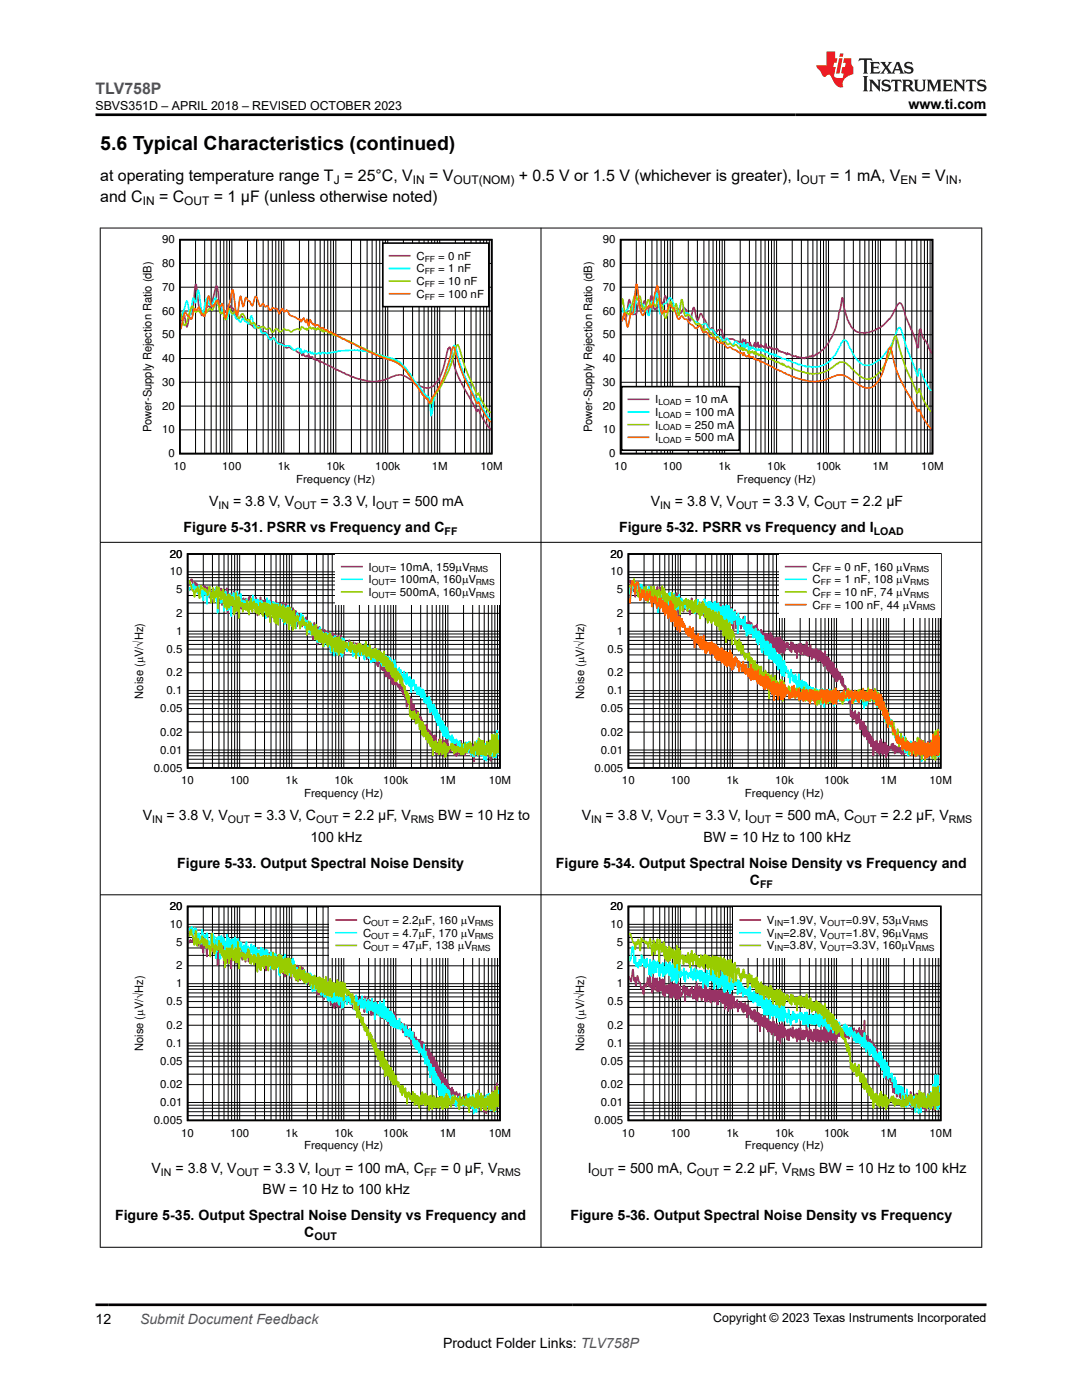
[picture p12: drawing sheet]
<svg xmlns="http://www.w3.org/2000/svg" width="216mm" height="279mm" viewBox="0 0 216 279" stroke-linecap="round" stroke-linejoin="round" font-family="sans-serif">
<defs><g id="words">
<text font-size="3.9" x="20" y="29.9">5.6 Typical Characteristics (continued)</text>
<text font-size="3.2" fill="#00f" x="19" y="18.7">TLV758P</text>
<g font-size="3.2">
<text x="20" y="40.3">and C</text>
<text x="20" y="36.1">at operating temperature range T = 25°C, V</text>
<text x="31.7" y="40.3">= C</text>
<text x="42.7" y="40.3">= 1 µF (unless otherwise noted)</text>
<text x="85.6" y="36.1">= V</text>
<text x="103.5" y="36.1">+ 0.5 V or 1.5 V (whichever is greater), I</text>
<text x="165.7" y="36.1">= 1 mA, V</text>
<text x="183.9" y="36.1">= V</text>
<text x="191.1" y="36.1">,</text>
</g>
<g font-size="2.8">
<text x="181.3" y="21.8">www.ti.com</text>
<text x="41.7" y="101">V</text>
<text x="46.5" y="101">= 3.8 V, V</text>
<text x="64" y="101">= 3.3 V, I</text>
<text x="80.3" y="101">= 500 mA</text>
<text x="129.9" y="101">V</text>
<text x="134.7" y="101">= 3.8 V, V</text>
<text x="152.1" y="101">= 3.3 V, C</text>
<text x="169.7" y="101">= 2.2 µF</text>
<text x="36.6" y="106.2">Figure 5-31. PSRR vs Frequency and C</text>
<text x="123.5" y="106.2">Figure 5-32. PSRR vs Frequency and I</text>
<text x="28.5" y="163.7">V</text>
<text x="33.3" y="163.7">= 3.8 V, V</text>
<text x="50.7" y="163.7">= 3.3 V, C</text>
<text x="61.9" y="168">100 kHz</text>
<text x="68.3" y="163.7">= 2.2 µF, V</text>
<text x="87.5" y="163.7">BW = 10 Hz to</text>
<text x="116.1" y="163.7">V</text>
<text x="120.9" y="163.7">= 3.8 V, V</text>
<text x="138.3" y="163.7">= 3.3 V, I</text>
<text x="140.3" y="168">BW = 10 Hz to 100 kHz</text>
<text x="154.7" y="163.7">= 500 mA, C</text>
<text x="175.7" y="163.7">= 2.2 µF, V</text>
<text x="35.4" y="173.2">Figure 5-33. Output Spectral Noise Density</text>
<text x="110.9" y="173.2">Figure 5-34. Output Spectral Noise Density vs Frequency and</text>
<text x="149.6" y="176.6">C</text>
<text x="30.2" y="234.1">V</text>
<text x="35" y="234.1">= 3.8 V, V</text>
<text x="52.4" y="238.3">BW = 10 Hz to 100 kHz</text>
<text x="52.5" y="234.1">= 3.3 V, I</text>
<text x="68.9" y="234.1">= 100 mA, C</text>
<text x="88" y="234.1">= 0 µF, V</text>
<text x="117.3" y="234.1">I</text>
<text x="123.3" y="234.1">= 500 mA, C</text>
<text x="144.3" y="234.1">= 2.2 µF, V</text>
<text x="163.4" y="234.1">BW = 10 Hz to 100 kHz</text>
<text x="23" y="243.5">Figure 5-35. Output Spectral Noise Density vs Frequency and</text>
<text x="113.8" y="243.5">Figure 5-36. Output Spectral Noise Density vs Frequency</text>
<text x="60.7" y="246.9">C</text>
<text x="19" y="264.2">12</text>
<text x="88.4" y="269">Product Folder Links: TLV758P</text>
</g>
<text font-size="2.8" fill="#00f" x="27.9" y="264.2">Submit Document Feedback</text>
<g font-size="2.5">
<text x="19" y="21.9">SBVS351D – APRIL 2018 – REVISED OCTOBER 2023</text>
<text x="142.3" y="263.9">Copyright © 2023 Texas Instruments Incorporated</text>
</g>
<g font-size="2.4">
<text x="28.5" y="40.9">IN</text>
<text x="36.8" y="40.9">OUT</text>
<text x="66.6" y="36.7">J</text>
<text x="82.4" y="36.7">IN</text>
<text x="90.5" y="36.7">OUT(NOM)</text>
<text x="159.8" y="36.7">OUT</text>
<text x="179.7" y="36.7">EN</text>
<text x="188.7" y="36.7">IN</text>
</g>
<g font-size="2.3">
<text x="30.2" y="86.3" transform="rotate(-90 30.2 86.3)">Power-Supply Rejection Ratio (dB)</text>
<text x="118.2" y="86.3" transform="rotate(-90 118.2 86.3)">Power-Supply Rejection Ratio (dB)</text>
<text x="28.6" y="139.4" transform="rotate(-90 28.6 139.4)">Noise (PV/óHz)</text>
<text x="116.5" y="139.4" transform="rotate(-90 116.5 139.4)">Noise (PV/óHz)</text>
<text x="28.6" y="209.8" transform="rotate(-90 28.6 209.8)">Noise (PV/óHz)</text>
<text x="116.5" y="209.8" transform="rotate(-90 116.5 209.8)">Noise (PV/óHz)</text>
</g>
<g font-size="2.2">
<text x="32.3" y="53.3">80</text>
<text x="32.3" y="48.6">90</text>
<text x="83.1" y="51.8">C</text>
<text x="87.5" y="51.8">= 0 nF</text>
<text x="120.3" y="53.3">80</text>
<text x="120.3" y="48.6">90</text>
<text x="32.3" y="58">70</text>
<text x="83.1" y="54.4">C</text>
<text x="83.1" y="56.9">C</text>
<text x="83.1" y="59.4">C</text>
<text x="87.5" y="54.4">= 1 nF</text>
<text x="87.5" y="56.9">= 10 nF</text>
<text x="87.5" y="59.4">= 100 nF</text>
<text x="120.3" y="58">70</text>
<text x="32.3" y="62.8">60</text>
<text x="120.3" y="62.8">60</text>
<text x="32.3" y="67.5">50</text>
<text x="120.3" y="67.5">50</text>
<text x="32.3" y="77">30</text>
<text x="32.3" y="72.3">40</text>
<text x="120.3" y="77">30</text>
<text x="120.3" y="72.3">40</text>
<text x="32.3" y="81.8">20</text>
<text x="120.3" y="81.8">20</text>
<text x="130.7" y="80.5">I</text>
<text x="130.7" y="83">I</text>
<text x="136.7" y="80.5">= 10 mA</text>
<text x="136.7" y="83">= 100 mA</text>
<text x="32.3" y="86.5">10</text>
<text x="120.3" y="86.5">10</text>
<text x="130.7" y="85.5">I</text>
<text x="130.7" y="88.1">I</text>
<text x="136.7" y="85.5">= 250 mA</text>
<text x="136.7" y="88.1">= 500 mA</text>
<text x="33.6" y="91.3">0</text>
<text x="34.6" y="93.8">10</text>
<text x="44.3" y="93.8">100</text>
<text x="55.4" y="93.8">1k</text>
<text x="65.1" y="93.8">10k</text>
<text x="74.9" y="93.8">100k</text>
<text x="86.1" y="93.8">1M</text>
<text x="95.9" y="93.8">10M</text>
<text x="121.6" y="91.3">0</text>
<text x="122.6" y="93.8">10</text>
<text x="132.3" y="93.8">100</text>
<text x="143.4" y="93.8">1k</text>
<text x="153.1" y="93.8">10k</text>
<text x="162.8" y="93.8">100k</text>
<text x="174.1" y="93.8">1M</text>
<text x="183.8" y="93.8">10M</text>
<text x="59.1" y="96.3">Frequency (Hz)</text>
<text x="147" y="96.3">Frequency (Hz)</text>
<text x="33.9" y="111.3">20</text>
<text x="73.6" y="113.9">I</text>
<text x="77.8" y="113.9">= 10mA, 159PV</text>
<text x="121.8" y="111.3">20</text>
<text x="162.1" y="113.9">C</text>
<text x="166.5" y="113.9">= 0 nF, 160 PV</text>
<text x="33.9" y="114.9">10</text>
<text x="35.2" y="118.4">5</text>
<text x="73.6" y="116.4">I</text>
<text x="73.6" y="118.9">I</text>
<text x="77.8" y="116.4">= 100mA, 160PV</text>
<text x="77.8" y="118.9">= 500mA, 160PV</text>
<text x="121.8" y="114.9">10</text>
<text x="123.1" y="118.4">5</text>
<text x="162.1" y="116.4">C</text>
<text x="162.1" y="118.9">C</text>
<text x="166.5" y="116.4">= 1 nF, 108 PV</text>
<text x="166.5" y="118.9">= 10 nF, 74 PV</text>
<text x="35.2" y="123.1">2</text>
<text x="123.1" y="123.1">2</text>
<text x="162.1" y="121.5">C</text>
<text x="166.5" y="121.5">= 100 nF, 44 PV</text>
<text x="33.2" y="130.3">0.5</text>
<text x="35.2" y="126.7">1</text>
<text x="121.2" y="130.3">0.5</text>
<text x="123.1" y="126.7">1</text>
<text x="33.2" y="135">0.2</text>
<text x="121.2" y="135">0.2</text>
<text x="32" y="142.1">0.05</text>
<text x="33.2" y="138.6">0.1</text>
<text x="119.9" y="142.1">0.05</text>
<text x="121.2" y="138.6">0.1</text>
<text x="32" y="146.8">0.02</text>
<text x="119.9" y="146.8">0.02</text>
<text x="30.7" y="154">0.005</text>
<text x="32" y="150.4">0.01</text>
<text x="118.6" y="154">0.005</text>
<text x="119.9" y="150.4">0.01</text>
<text x="36.2" y="156.5">10</text>
<text x="45.9" y="156.5">100</text>
<text x="57" y="156.5">1k</text>
<text x="60.7" y="159">Frequency (Hz)</text>
<text x="66.7" y="156.5">10k</text>
<text x="76.5" y="156.5">100k</text>
<text x="87.8" y="156.5">1M</text>
<text x="97.5" y="156.5">10M</text>
<text x="124.1" y="156.5">10</text>
<text x="133.9" y="156.5">100</text>
<text x="145" y="156.5">1k</text>
<text x="148.6" y="159">Frequency (Hz)</text>
<text x="154.7" y="156.5">10k</text>
<text x="164.4" y="156.5">100k</text>
<text x="175.7" y="156.5">1M</text>
<text x="185.5" y="156.5">10M</text>
<text x="33.9" y="185.2">10</text>
<text x="33.9" y="181.6">20</text>
<text x="72.4" y="184.4">C</text>
<text x="78.3" y="184.4">= 2.2PF, 160 PV</text>
<text x="121.8" y="185.2">10</text>
<text x="121.8" y="181.6">20</text>
<text x="153" y="184.4">V</text>
<text x="156.3" y="184.4">=1.9V, V</text>
<text x="168.7" y="184.4">=0.9V, 53PV</text>
<text x="35.2" y="188.8">5</text>
<text x="72.4" y="186.9">C</text>
<text x="72.4" y="189.5">C</text>
<text x="78.3" y="186.9">= 4.7PF, 170 PV</text>
<text x="78.3" y="189.5">= 47P</text>
<text x="84.2" y="189.5">F, 138 P</text>
<text x="92.7" y="189.5">V</text>
<text x="123.1" y="188.8">5</text>
<text x="153" y="186.9">V</text>
<text x="153" y="189.5">V</text>
<text x="156.3" y="186.9">=2.8V, V</text>
<text x="156.3" y="189.5">=3.8V, V</text>
<text x="168.7" y="186.9">=1.8V, 96PV</text>
<text x="168.7" y="189.5">=3.3V, 160PV</text>
<text x="35.2" y="197">1</text>
<text x="35.2" y="193.5">2</text>
<text x="123.1" y="197">1</text>
<text x="123.1" y="193.5">2</text>
<text x="33.2" y="200.6">0.5</text>
<text x="121.2" y="200.6">0.5</text>
<text x="33.2" y="208.9">0.1</text>
<text x="33.2" y="205.3">0.2</text>
<text x="121.2" y="208.9">0.1</text>
<text x="121.2" y="205.3">0.2</text>
<text x="32" y="212.5">0.05</text>
<text x="119.9" y="212.5">0.05</text>
<text x="32" y="220.8">0.01</text>
<text x="32" y="217.2">0.02</text>
<text x="119.9" y="220.8">0.01</text>
<text x="119.9" y="217.2">0.02</text>
<text x="30.7" y="224.3">0.005</text>
<text x="36.2" y="226.9">10</text>
<text x="45.9" y="226.9">100</text>
<text x="57" y="226.9">1k</text>
<text x="66.7" y="226.9">10k</text>
<text x="76.5" y="226.9">100k</text>
<text x="87.8" y="226.9">1M</text>
<text x="97.5" y="226.9">10M</text>
<text x="118.6" y="224.3">0.005</text>
<text x="124.1" y="226.9">10</text>
<text x="133.9" y="226.9">100</text>
<text x="145" y="226.9">1k</text>
<text x="154.7" y="226.9">10k</text>
<text x="164.4" y="226.9">100k</text>
<text x="175.7" y="226.9">1M</text>
<text x="185.5" y="226.9">10M</text>
<text x="60.7" y="229.4">Frequency (Hz)</text>
<text x="148.6" y="229.4">Frequency (Hz)</text>
</g>
<g font-size="2.1">
<text x="43.6" y="101.6">IN</text>
<text x="58.7" y="101.6">OUT</text>
<text x="75.1" y="101.6">OUT</text>
<text x="131.8" y="101.6">IN</text>
<text x="146.9" y="101.6">OUT</text>
<text x="164.5" y="101.6">OUT</text>
<text x="88.7" y="106.8">FF</text>
<text x="174.3" y="106.8">LOAD</text>
<text x="30.4" y="164.3">IN</text>
<text x="45.5" y="164.3">OUT</text>
<text x="63.1" y="164.3">OUT</text>
<text x="82" y="164.3">RMS</text>
<text x="118" y="164.3">IN</text>
<text x="133.1" y="164.3">OUT</text>
<text x="149.4" y="164.3">OUT</text>
<text x="170.4" y="164.3">OUT</text>
<text x="189.3" y="164.3">RMS</text>
<text x="151.7" y="177.1">FF</text>
<text x="32.1" y="234.6">IN</text>
<text x="47.2" y="234.6">OUT</text>
<text x="63.6" y="234.6">OUT</text>
<text x="84.6" y="234.6">FF</text>
<text x="99.3" y="234.6">RMS</text>
<text x="118" y="234.6">OUT</text>
<text x="139.1" y="234.6">OUT</text>
<text x="157.9" y="234.6">RMS</text>
<text x="62.8" y="247.5">OUT</text>
</g>
<g font-size="1.7">
<text x="84.7" y="52.2">FF</text>
<text x="84.7" y="54.7">FF</text>
<text x="84.7" y="57.3">FF</text>
<text x="84.7" y="59.8">FF</text>
<text x="131.4" y="80.9">LOAD</text>
<text x="131.4" y="83.4">LOAD</text>
<text x="131.4" y="85.9">LOAD</text>
<text x="131.4" y="88.4">LOAD</text>
<text x="74.2" y="114.2">OUT</text>
<text x="74.2" y="116.8">OUT</text>
<text x="74.2" y="119.3">OUT</text>
<text x="93.7" y="114.2">RMS</text>
<text x="94.9" y="116.8">RMS</text>
<text x="94.9" y="119.3">RMS</text>
<text x="163.8" y="114.2">FF</text>
<text x="163.8" y="116.8">FF</text>
<text x="163.8" y="119.3">FF</text>
<text x="181.6" y="114.2">RMS</text>
<text x="181.6" y="116.8">RMS</text>
<text x="181.6" y="119.3">RMS</text>
<text x="163.8" y="121.8">FF</text>
<text x="182.9" y="121.8">RMS</text>
<text x="74.1" y="184.8">OUT</text>
<text x="94.7" y="184.8">RMS</text>
<text x="154.6" y="184.8">IN</text>
<text x="165.1" y="184.8">OUT</text>
<text x="181.4" y="184.8">RMS</text>
<text x="74.1" y="187.3">OUT</text>
<text x="74.1" y="189.8">OUT</text>
<text x="94.1" y="189.8">RMS</text>
<text x="94.7" y="187.3">RMS</text>
<text x="154.6" y="187.3">IN</text>
<text x="154.6" y="189.8">IN</text>
<text x="165.1" y="187.3">OUT</text>
<text x="165.1" y="189.8">OUT</text>
<text x="181.4" y="187.3">RMS</text>
<text x="182.7" y="189.8">RMS</text>
</g>
</g></defs>
<path d="M35.9 47.8h62.2v42.7h-62.2z" fill="none" stroke="#000" stroke-width=".33"/>
<g fill="none" stroke="#000" stroke-width=".2">
<path d="M35.9 57.3h62.2M35.9 52.6h62.2M39 47.8v42.7M40.8 47.8v42.7M42.1 47.8v42.7M43.1 47.8v42.7M44 47.8v42.7M44.7 47.8v42.7M45.3 47.8v42.7M45.8 47.8v42.7M46.3 47.8v42.7M49.4 47.8v42.7"/>
<path d="M51.2 47.8v42.7M52.5 47.8v42.7M53.5 47.8v42.7M54.3 47.8v42.7M55 47.8v42.7M55.6 47.8v42.7M56.2 47.8v42.7M56.6 47.8v42.7M59.7 47.8v42.7M61.6 47.8v42.7M62.9 47.8v42.7M63.9 47.8v42.7"/>
<path d="M64.7 47.8v42.7M65.4 47.8v42.7M66 47.8v42.7M66.5 47.8v42.7M67 47.8v42.7M70.1 47.8v42.7M72 47.8v42.7M73.3 47.8v42.7M74.3 47.8v42.7M75.1 47.8v42.7M75.8 47.8v42.7M76.4 47.8v42.7"/>
<path d="M76.9 47.8v42.7M77.4 47.8v42.7M80.5 47.8v42.7M82.3 47.8v42.7M83.6 47.8v42.7M84.6 47.8v42.7M85.4 47.8v42.7M86.1 47.8v42.7M86.7 47.8v42.7M87.3 47.8v42.7M87.7 47.8v42.7M90.9 47.8v42.7"/>
<path d="M92.7 47.8v42.7M94 47.8v42.7M95 47.8v42.7M95.8 47.8v42.7M96.5 47.8v42.7M97.1 47.8v42.7M97.6 47.8v42.7M35.9 76.3h62.2M35.9 71.6h62.2M35.9 66.8h62.2M35.9 62.1h62.2M35.9 85.8h62.2"/>
<path d="M35.9 81h62.2"/>
</g>
<path d="M36 64h.2l.5-1.5 .6 2.8 .6-2.7 .3 .1 .2-.3 .6-5.7 .2 .1 .6 4.9a1.47 1.47 0 0 0 .6 1.3 3 3 0 0 1 1.2-1.9l.4 .3 .1-.2 1.1-4.2a16 16 0 0 1 .6 4.3l.3 1.4 .5-.7 .3 .3h.2l.4-1.4 .2-.1 .1 .1a.65 .65 0 0 0 .7 .6l.4 1.1a1.17 1.17 0 0 0 .7 1.1l.4-.6 .8 .6a1.35 1.35 0 0 1 .9 .9l.5 .3 .6 .6a.52 .52 0 0 0 .6-.4h.4l.1 .3a1.1 1.1 0 0 0 .6 1l.5-.1 .8 1 .8 .2a2.09 2.09 0 0 0 1.8 1.1l.3 .4a.54 .54 0 0 0 .4 .4 .54 .54 0 0 0 .6-.1l2.1 1.2 .2-.1 .3 .6 .2-.6a.97 .97 0 0 0 .6 .8l.1-.2 .2 .2 .2-.4 .1 .6 .2-.2h.4l.3 .5 .2-.1 .2 .2 .1-.1 .2 .2 .1-.1 .2 .1 .1 .4 .2-.2 .6 .2 .2 .3 .6 .1 .1 .3 .2-.1 1.4 .9h.3l.3 .2 1.1 .4 1.3 .7 3.1 .9a9 9 0 0 0 5.4-.9 3.1 3.1 0 0 1 3.6 .8l.2 .1a4.6 4.6 0 0 0 3.5 1.3 5 5 0 0 0 2.2-2.6l.6-1.8 .8-3.3h.2l.1-.4 .2 .4a30.4 30.4 0 0 0 4.5 11l.8 1.5 .1-.4h.2a11.7 11.7 0 0 0 2.4 3.9" fill="none" stroke="#983265" stroke-width=".33"/>
<path d="M36 63.7l1.3-3.7 .6 2.8 .6-3.3 .5 .9 .5-2.4h.1l.2 .8a10.9 10.9 0 0 0 .6 3.6l.3-.7 .5-2.2h.1l.5 1.4a.65 .65 0 0 0 .8-.7l.3-.8 .1 .1 .5 1.4 .5-.3 .3 1.2a1.29 1.29 0 0 0 .6 1.3l.3 .7 .2-.1 .4-1.7 .5 .8 .3-.1 .2 .1a1.05 1.05 0 0 0 .8 1l.3 .5h.1l.5-.7 .3 .5 .5 .2 .3 .4 .4-1.5 .2-.2 .6 2.4 .6-.2a.96 .96 0 0 1 .7 .8l.3 .6 .6-.2 .5 .8a.66 .66 0 0 0 .6 .6l.5-.4 .3 .3a1.46 1.46 0 0 0 1.4 1.1l.6 .3a1.18 1.18 0 0 1 1.5 .6l.4 .2 .7-.4 .2 .1 .1 .5 .2-.5 .2 .9 .1-.5 .3 .3 .2-.4 .1 .3 .2-.2 .3 .4 .5-.2 .3 .4 .1-.3 .2 .4 .3-.3a.57 .57 0 0 0 .9-.1l.2 .4 .5-.4 .1 .2h.8l.1-.1 .4 .1 .1-.2h.6l1.1-.3 .2 .1 3.6-.2 2.5 .3 3.5 1.1a5.9 5.9 0 0 1 4.2 3.1l1.3 1.9 1.7 2.2 1.1 1 .1 .5 .2 3 .1-.2 .4-2.4a8.4 8.4 0 0 1 1.5-3.8 34.1 34.1 0 0 0 2.5-7.4l.1-.3 .2 .1a36.9 36.9 0 0 0 3.9 10.1l.5 1.2 .1-.8h.2l.6 1.5 .8 1.4 .9 1.2 .1-.1" fill="none" stroke="#01ffff" stroke-width=".33"/>
<path d="M36 62.4l.5 1.9 .3 .7a5 5 0 0 0 1-2.4l.6-1.5 .6 1.2 .5-.3 .3 .2a.72 .72 0 0 0 1.2 .2l.3-.2a.59 .59 0 0 1 .7-.6l.3 .3 .1-.1 .8-1.7a3.4 3.4 0 0 1 .6 1.9l.3 .6 .4-.2 .4 1.3 .2 .1 .4-2 .2-.3 .1 .1a1.23 1.23 0 0 0 .7 1l.4-.6 .2 .1 .6 1.5 .6-1 .3 .3 .5 .9h.6a.76 .76 0 0 0 .7 .8l.1-.2a.64 .64 0 0 1 .6 .7l.5 .4a.96 .96 0 0 1 1.6 .2h.1a.38 .38 0 0 1 .6 0l.5 .6 .8-.7 .8 .7 .7-.6 1 .2a.49 .49 0 0 0 .5 .3 .49 .49 0 0 0 .4-.3l.8-.3 .3 .1 .1 .2 .4-.7 .7 .5 .2-.2 .1 .4 .7-.7 .3 .5 .3-.3 .3 .3 .2-.2 .1 .4 .3-.5 .2 .3h.5l.3 .5 .1-.4 .2 .5 .1-.3 1.1 .5 .2-.2 .1 .3h.2l.3 .3 .3-.1 1.2 .8 .2-.1 1.1 .6h.2l1.8 1 3.1 1.4 .5 .4 .1-.1 2.1 .8a6.3 6.3 0 0 1 4.5 3.4l.9 1.5 2.3 3a1.01 1.01 0 0 1 .7 .9l.1 .2 .2-.1 .9-1.8a25.3 25.3 0 0 0 4.1-9.3l.3-.6 .3 .5a45 45 0 0 0 3.6 9.4l.1 .1 .2-.3 1.4 2.7 .6 .9 .4 .2" fill="none" stroke="#98cc00" stroke-width=".33"/>
<path d="M36 65.7l.7-2.7 .3-.6 1.2 1.3 .6-2.1 .4 .3h.1l.3-.6h.2l.4 1.2a.58 .58 0 0 0 .7 .5l.7-4 .7 2.2h.1l1-1.3 .6 1.3 .3-.6 .2 .1 .4 2.7h.2l1.2-5.5 .2-.1 .7 5.2 .2-.3 .5-3.3 .1-.3 .5 2.1 .6-1.9 .3 .7 .5 .2 .5 .8 .6-1.8 .3 .3 .6 1.6 .5-.5h.1l.3 .6h.2l.3-.2 .2 .1 .4 .9 .5-.6 .5 .2 .3-.1 .4 1.1h.2l.5-1 .4 .6 .5-.3 .2 .1a2.23 2.23 0 0 0 1.7 1.4l.6 .4 .1-.1 .2 .5h.2l.1-.5h.2l.1-.2 .5 .9 .1-.7 .4 1.3 .3-1.2 .6 1 .1-.2 .4 .4a.39 .39 0 0 1 .6-.1l.3 .5h.6l.2 .3 .4 .3 .2-.1 .3 .4h.6l.3 .3h.2l.2 .2 1.2 .7 2.6 1.2 1.1 .7h.3l1.1 .7 4.2 1.6a6.8 6.8 0 0 1 4.7 3.9l2.3 3.2 1 .9 .3 .7 .1-.1 .3-.7a25.1 25.1 0 0 0 4.1-9.8l.3-.6 .1 .2a38.7 38.7 0 0 0 4.1 10.2l.5 1 .3-.4a13.7 13.7 0 0 0 2.4 4.1" fill="none" stroke="#ff6500" stroke-width=".33"/>
<path d="M76.4 48.5h21.1v12.7h-21.1z" fill-rule="evenodd" fill="#fff"/>
<path d="M76.4 48.5h21.1v12.7h-21.1zM123.8 47.8h62.3v42.7h-62.3z" fill="none" stroke="#000" stroke-width=".33"/>
<path d="M77.7 51h4.1M124 64.2l.3-.8 .5 .4 .1-.3 .7-3.7 .6 2.9 .1 .1 .2-.2 .5 .1 .4-2.4 .2-.2 .4 1.9 .5-1.9 .2-.1 .4 2.3 .2 .3 .6-3.6 .2 .1 .4 2.6 .2 .1 .3-.4a2.07 2.07 0 0 0 .6-1.4l.2-.2 .4 1 .5-1.8 .6 1.9 .5-.3 .8 1 .1 .1 .5-.2 .6 1 .2-.1a.88 .88 0 0 1 .6-.9l.5 .6 .6 2 .6-2.6 .2-.2 .1 .5a4.2 4.2 0 0 0 .6 2.1l.7-1.3 .9 1.5 .6 1.6 .2 .1 .4-.4 .2 .1 .5 .9h.1l.5-.5 .5-.2 .3 .5 .4 1.4a.53 .53 0 0 0 .8 .1h.2a1.5 1.5 0 0 1 1.4 .3l.7 .3 .4 .6 .3-1.3 .3 1.4 .1-1.2 .3 1.2 .2-.6 .3 .9 .2-.9 .1 .4 .5 .6 .3-1 .2 .8 .1-.6 .2 .4 .1-.7 .2 1.1 .4-.6 .2 .4 .3-.1 .2 .2h.1l.2-.8 .3 1 .5-.4 .1 .4 .2-.2 .6 .5 .1-.2h.5l.3 .6 .2-.2 .3 .3 .1-.1 .5 .3 .2-.1 .3 .4 .1-.4 .2 .3 .1-.1 1 .5 .4-.1 .2 .3h.9l.2 .2 .3-.1 .2 .2 .3-.4 .3 .2 .4-.3 .2 .1 .3-.3 .3 .2 1-.6a.66 .66 0 0 0 .6-.6 2.84 2.84 0 0 0 1.4-1.5l.4-.9a13.1 13.1 0 0 0 1.6-5.1l.3-.9 .3-2.1 .2 .1a17.9 17.9 0 0 0 1.2 5l.2 .1a2.8 2.8 0 0 0 1.7 1.7l.6 .1a5.3 5.3 0 0 0 3.3-.8l.3-.2a8.5 8.5 0 0 0 2.9-3.4l.7-1.1 .3-.4h.3l.3 .4 .8 2.4 1.7 4 .6 2.1h.2l.1-3.4 .2-.3 .1 .1 .2 .7a2.44 2.44 0 0 0 .9 1.7l1.1 2.4" fill="none" stroke="#983265" stroke-width=".33"/>
<path d="M77.7 53.6h4.1M124 61.4l.5 1 .1 .1 1.3-1.8 .4 1.8h.2l.6-3.1h.2l.4 1.1a2.67 2.67 0 0 1 1.6 2.2l.1 .3 .7-2.8 .1-.2 .3 .3 .5-1.8 .2 .1 .6 4.1 .3-.8a1.47 1.47 0 0 1 .6-1.4 .72 .72 0 0 0 .6-.7l.2-.3a.5 .5 0 0 1 .6 .4l.5 1.4a1.24 1.24 0 0 0 .6 1.2 3.7 3.7 0 0 0 .6-2.1l.2-.4 .8 2.5a1.06 1.06 0 0 1 1.2 .8 1.52 1.52 0 0 0 1.2 1.1 .79 .79 0 0 0 .7 .5 .79 .79 0 0 0 .7-.3 .88 .88 0 0 1 .7 .7l.3 .5h.3a1.17 1.17 0 0 1 .9 .9l.3 .4a1.26 1.26 0 0 1 1.3 1l.1-.1a.52 .52 0 0 1 .7-.4l.9 1.1 .8-.6 .6 .6 .3-.2 .3 1 .2-.1 .1-1 .2 1h.1l.2-.6h.1l.2-.2 .3 1.4 .2-.9 .1 .5 .3-.4 .2 .1 .1 .3h.4l.1 .4 .2-.2 .1 .1 .2-.3 .3 .3 .1-.3 .2 .5 .2-.4 .1 .3h.2l.3 .3 .1-.2 .2 .3 .1-.1 .4 .5 .1-.3 .3 .3 .3-.2 .3 .5 .2-.4 .2 .5 .3-.1 .7 .5a1.26 1.26 0 0 1 1.3 .5l.1-.3 .5 .4 1.1 .3 .3 .3 .3-.1 .6 .3h.4l.1 .2h.9a4.4 4.4 0 0 0 3.9-1.1l1.1-1.2 1.6-2.9 .3-.1 .5 .2a10.7 10.7 0 0 0 2.9 4.5 2.75 2.75 0 0 0 3.3-.6l.3-.2a13.2 13.2 0 0 0 3.3-5.2l.1-.4a1 1 0 0 1 .6-.8l.5 .9a48 48 0 0 0 2.6 7.4l.5 1.4 .3-1.5 .2 .2 .4 1.2 1.3 2.4 .3 .4h.3" fill="none" stroke="#01ffff" stroke-width=".33"/>
<path d="M77.7 56.1h4.1M124 60.8l.2-1.2 .6 3 .3-.2 .3 .4h.2l.1-.4 .9-3.5 .2 .1 .3 .8h.2l.3-.7 .1 .1 .7 2.5 .4-.5 .5-1.3 .1-.1 .5 1.3 .5-.6 .4 .7 .5-1.6 .2 .1 .3 .9a2.11 2.11 0 0 1 .6 1.5l.3 1.4h.2l.9-3.3 .2 .1 .4 1.9 .5-1.6 .5 2.3 .1 .1 .5-3.2 .1 .1 .7 3.2 .6-.3 1.1 1.3a.62 .62 0 0 0 .6 .6l.1-.1a1.33 1.33 0 0 1 1.1 1.1l.3 .2 .5-.3 .6 .8a1.71 1.71 0 0 1 1 1.2l.6-.4 .6 1.1 .3 .1a.35 .35 0 0 1 .6-.1l.5 .5a.37 .37 0 0 1 .6-.1l.3 .4h.2a.39 .39 0 0 1 .6-.2l.6 .7 .2-.3 .2 .5 .1-.4 .2 .6 .1-.5 .3 .4 .2-.1 .1 .1 .4 .6 .1-.5 .2 .4 .1-.1 .2 .1 .1-.3 .3 .5 .2-.4 .2 .5 .1-.3 .2 .3 .1-.1 .2 .4 .1-.3 .3 .1 .2 .2 .2-.2 .1 .4 .3-.1 .6 .6 .2-.3 .2 .3 .4 .1 .6 .4 .8 .1 .5 .4 .1-.2 .2 .4 .2-.3 .4 .5h.5l.6 .5 .3-.1 .3 .3 1.7 .5 .2-.1 .5 .3 .4-.1 .2 .2h.9a6.6 6.6 0 0 0 3.6-1.2l.9-.8h.3l.2-.3h.5a2.28 2.28 0 0 1 2 1.2l.1 .1a5.3 5.3 0 0 0 3.2 2.1 4.5 4.5 0 0 0 3.2-2.7l1.1-2.3 1.1-3.6a1.62 1.62 0 0 1 .6 1.4 45.4 45.4 0 0 0 3.6 9.5l.1 .5 .4-.3 .1-.6a10.8 10.8 0 0 0 2.5 4.6" fill="none" stroke="#98cc00" stroke-width=".33"/>
<path d="M77.7 58.6h4.1M124 64h.2l.4-1.5 .6 2.8 .7-2.7 .3 .1 .1-.3 .7-5.7 .1 .1 .6 4.9a1.47 1.47 0 0 0 .7 1.3 3 3 0 0 1 1.2-1.9l.3 .3 .2-.2 1.1-4.2a16 16 0 0 1 .6 4.3l.3 1.4 .5-.7 .3 .3h.1l.5-1.4 .1-.1 .2 .1a.65 .65 0 0 0 .6 .6l.5 1.1a1.17 1.17 0 0 0 .6 1.1l.5-.6 .8 .6a1.35 1.35 0 0 1 .9 .9l.5 .3 .6 .6a.52 .52 0 0 0 .6-.4h.3l.2 .3a1.1 1.1 0 0 0 .6 1l.5-.1 .7 1 .8 .2a2.09 2.09 0 0 0 1.9 1.1l.3 .4a.54 .54 0 0 0 .3 .4 .54 .54 0 0 0 .6-.1l2.2 1.2 .2-.1 .3 .6 .1-.6a.97 .97 0 0 0 .6 .8l.2-.2 .2 .2 .1-.4 .2 .6 .1-.2h.5l.3 .5 .2-.1 .1 .2 .2-.1 .1 .2 .2-.1 .1 .1 .2 .4 .1-.2 .7 .2 .1 .3 .6 .1 .2 .3 .2-.1 1.4 .9h.3l.3 .2 1.1 .4 1.2 .7 3.1 .9a9 9 0 0 0 5.5-.9 3.1 3.1 0 0 1 3.5 .8l.2 .1a4.6 4.6 0 0 0 3.6 1.3 5 5 0 0 0 2.2-2.6l.6-1.8 .8-3.3h.1l.2-.4 .1 .4a30.4 30.4 0 0 0 4.5 11l.8 1.5 .2-.4h.1a11.7 11.7 0 0 0 2.5 3.9" fill="none" stroke="#ff6500" stroke-width=".33"/>
<g fill="none" stroke="#000" stroke-width=".2">
<path d="M123.8 57.3h62.3M123.8 52.6h62.3M127 47.8v42.7M128.8 47.8v42.7M130.1 47.8v42.7M131.1 47.8v42.7M131.9 47.8v42.7M132.6 47.8v42.7M133.2 47.8v42.7M133.7 47.8v42.7M134.2 47.8v42.7M137.3 47.8v42.7"/>
<path d="M139.2 47.8v42.7M140.5 47.8v42.7M141.5 47.8v42.7M142.3 47.8v42.7M143 47.8v42.7M143.6 47.8v42.7M144.1 47.8v42.7M144.6 47.8v42.7M147.7 47.8v42.7M149.5 47.8v42.7M150.8 47.8v42.7M151.8 47.8v42.7"/>
<path d="M152.7 47.8v42.7M153.3 47.8v42.7M153.9 47.8v42.7M154.5 47.8v42.7M155 47.8v42.7M158.1 47.8v42.7M159.9 47.8v42.7M161.2 47.8v42.7M162.2 47.8v42.7M163 47.8v42.7M163.7 47.8v42.7M164.3 47.8v42.7"/>
<path d="M164.9 47.8v42.7M165.3 47.8v42.7M168.4 47.8v42.7M170.3 47.8v42.7M171.6 47.8v42.7M172.6 47.8v42.7M173.4 47.8v42.7M174.1 47.8v42.7M174.7 47.8v42.7M175.2 47.8v42.7M175.7 47.8v42.7M178.8 47.8v42.7"/>
<path d="M180.6 47.8v42.7M181.9 47.8v42.7M182.9 47.8v42.7M183.8 47.8v42.7M184.5 47.8v42.7M185.1 47.8v42.7M185.6 47.8v42.7M123.8 76.3h62.3M123.8 71.6h62.3M123.8 66.8h62.3M123.8 62.1h62.3M123.8 85.8h62.3"/>
<path d="M123.8 81h62.3"/>
</g>
<path d="M124 77.2h23.5v12.6h-23.5z" fill-rule="evenodd" fill="#fff"/>
<path d="M124 77.2h23.5v12.6h-23.5zM37.4 110.6h62.4v42.7h-62.4z" fill="none" stroke="#000" stroke-width=".33"/>
<path d="M125.4 79.7h4M37.6 116.7l.2-.6 .2 .1 .1-.6h.2l.3 2 .3-1.4 .2 .5 .1-.3 .3 1.5 .4-.1 .1 .7 .1-.8 .2 1.4 .1-1.1 .2 1 .1-2.1 .2 .9 .1-.7 .1 .3 .1 1.8 .3-2 .3 2 .1 .1v-.8l.1-.2v.5l.2-.7 .1 2 .3-2.2 .1 .2v-.1l.1 1.2 .1-1.6 .1 1.6v.1l.2-1.3 .2 1.9 .2-2.4 .2 .9v-.3l.1 .2 .1 1.6 .1-2.5 .1 2.5v-1l.1 1.9 .2-2.3v.8l.2-.8v.2v2l.1-2 .2 1 .1-.6 .1 .8v-2.5l.2 5 .2-3.1v-.3l.1 1.7v-2l.1 1.1 .1-1.2v2.2l.2-2.4 .1 1.7v-1.1l.1 1.7 .1-1.8 .1 2v-1.4l.1 1.5v-3l.2 2.8 .1-2.1 .1 2.1 .2-2.5 .1 2 .1-2 .1 3.2 .1-2v1.4l.1-.9 .1 1.1v-1.5l.1 .5 .1-.9 .2 2.3 .2-1.9 .1 .9v-.1l.1-1 .1 1v-.8l.2 1.6 .2-1.7 .1 1.7 .2-1.6 .2 1.2v-1.6l.1 .5 .1-.5v.5l.1-.7 .2 2.5 .1-1.6v2l.2-1.9v1.2l.2-1.5v1.7l.1-1.3 .2 1.6 .2-2.4v2.6l.2-1.4 .1 2.3v-1.9l.1 .6 .1-1.2 .1 1.7 .1-1.3v1.5l.2-3 .1 1.6 .1-.6v2.4l.1-2.8 .2 1.8 .2-1.7 .1 1.5v-1.6l.1 2.1 .1-2.3 .1 3.2v-2.2l.1 1 .1-1 .1 1.7 .1-1.8v2.6v-2.7l.1 1 .1-1.3v2.7l.1-1.3 .1 1.2 .1-1.7v1.2l.1-2.3 .1 2 .1-1.7v1l.1-.8v1.8l.1-2.1 .2 2.5v-1.2l.1 2.7v-3.8l.1 2.4 .1-2.5 .1 2.9v-3.2l.2 2.8v-2.2l.1 2.1 .1-1.6v1v-.7v1.5l.1-2.3 .1 2.1 .1-2.2v2.1l.1-1.4 .1 1.4v-1.4v1.3v-1.4v1.2v-1.2l.3 2 .1-2.8v2.9l.1-2 .1 2.2 .1-2.1 .1 1.7v-2.2l.1 2.1 .2-2.3 .1 2.9v-2.2v1.7l.1-1.6v2.5l.1-2.7 .1 2.6v-1.4l.1 1.5v-2.4l.1 2.2 .1-2.4v2.5v-2.2v2l.1-1.8 .1 2.2v-1.7l.1 2.1v-1.4v1.6v-2.3l.1 1.8v-1.8v.7l.2-1.6 .2 2.8 .4-2.2 .3 3.1 .1-2.4 .2 1.6 .2-1.6 .3 1.7 .1-1.3 .1 2v-1.8l.1 1.3 .1-.8 .1-.1v.7l.1-.3 .1 .2v-.5l.1 1.3 .2-1.8 .1 2.5 .2-1.6 .1 1.8 .1-1.4v1.4l.1-1.4v1.3l.1-1 .3 1.6 .1-1.4 .1 1.3 .1-1.3 .1 2.7 .1-3 .1 1.6v-2l.1 3.2 .1-2.3v.5l.1-.6 .1 1.4v-1.8l.2 3.9 .1-3.4 .1 3.1 .2-3.2 .1 2.3v.3l.1-2.1 .1 2.6 .1-2.3 .1 2.5 .1-2.8 .1 2.3v-1.4l.1 1.7 .1-1.3 .1 1.1 .1-2.3v1.3v-.3l.1 .7 .1-1.1 .1 1.7 .2-2v1.5v-.4l.1 .7v-1l.1 1.2v-1.7v2.1l.1-2.3v2.6l.1-2.2 .1 2.3 .1-2 .1 1.9v-1.6l.1 2.3 .2-2.5v1.7v-2.3l.1 1.7v-1l.1 1.6v-1.4v1.2l.1-1.1v1.4v-1.8l.1 1.8 .1-2.1v2.3l.1-2 .1 2.5v-1.8l.1 1.6v-1.7l.1 1.6 .1-1.7v1.9v-1.8l.1 1.5v-1.9v1.9l.1-1v.7v-1.9l.1 3.2v-2.8v1.4l.1-.8v2.9l.1-3.2v3.4l.2-4.1v2.8l.1-2v2l.1-1.4v1v-1.5l.1 2.8v-3v.1v3.1l.1-3.1 .1 2.4v-2.5l.1 3.2v-2.4v-.3l.1 .2 .1-.3 .2 1.8v-.2l.2 .1 .1-1 .2 1.1v-.6l.1 .4 .1-1.8 .3 2v-.9l.2 .7 .1-.9 .1 .6 .1-1.1 .2 1.7 .1-1.1 .1 .8 .1-1.2 .1 2.3 .1-1.7 .1 .6 .1-1.1v1.5l.1-1v.5v-.7l.1 .7v-1l.1 1.5v-1l.2 .9 .1-1.2v2.2l.1-1.4 .1 1.1 .1-1.4 .1 .7v-.5l.1 .7 .1-1.1v1l.1-.7 .2 .5v1.4l.1-2.3 .2 2.8v-2l.1 .9 .1-1.1v.7l.1-1.1v1.2l.1-1 .1 1.4 .1-.8v.1v1.1l.2-1.6v1.6l.1-1.3 .1 1.1 .1-1.4 .1 1.9v-1.2l.2 1.2v-1l.1 1.1 .1-2.1v2l.1-.3v.6v-1.6l.2 2.3v-1.8l.1 1.8v-1.1v.8l.1-.2v-1.8v2.8v-2.1l.1 2.3 .1-2.2v1v-.6l.2 1.2 .1-1.6 .1 1.7v-1.3l.1 2.4 .1-2.7 .1 2.2 .1-1.7v1.1l.1-1.1v2.4v-1.5l.1 1 .1-1.8 .1 2.5 .2-1.9 .1 2.9v-2.6l.2 2.3 .1-1.8v1.8v-1.8l.1 1.5v-1.7l.2 2.8v-2.1l.1 2 .1-1.9v1l.1-1.1v1.3v-1.5l.2 2.7 .1-1.7v1.1l.1-.9v2.2v-1.9v.8l.1-1v2v-2.2l.1 2.2v-2.3l.1 1.9v-1.1v.8v-1.6l.2 2.4 .1-1.8v1.8l.1-2v1.4l.2 .7 .1-.3 .1 .7 .1-.4 .1 .1v-.1l.1 .8 .1-.9 .1 .2v-.2l.3 1.4 .1-1 .1 1.7 .2-1.6 .1 1.2v.1v-.3l.1 1.2 .1-.3 .1 .6 .1-.9v2.4l.1-1.9 .1-.2 .1 1 .1-.5 .1 1.1 .2-1.5 .2 2.5 .1-2.2 .3 3.2v-1.8l.1-.2v1.4l.1-1.4 .2 3.1 .2-2 .1 1.6 .1-1.1 .1 1v-1.3l.1 2v-1.1l.2 1.4v-1.3l.1 1.6 .1-1.3v.1l.1-.3 .1 1.4v-1.2l.1 2.1v-1.7l.1 1.8 .1-1.2 .1 1.9 .2-1.4v1.4l.1-1.2v1.9l.2-2.1v1.8l.2-1.7v1.8l.1-1.9 .1 3 .2-2.1 .1 1.7 .2-1.5 .1 2.1 .1-1.6v1.8l.1-1.3 .1 1.7 .1-1.4v1.5l.2-1.8 .2 2.6 .1-2.7 .2 2.4v-1.9l.1 3.4v-2.4l.1 1.1v-1.1l.1 2v-2l.2 1.8 .1-2.4v2l.1-1.4v.8l.1-1.5v3.1v-2.7v1l.1-.8 .1 1.8 .1-1.5v1.6l.1-1.3 .1 1.2 .1-2.2 .1 1.9 .1-1.2 .1 1.2v-1v2.4l.1-3.2v2.6l.1-2 .1 2.6 .1-3.5v2.8v-2.1v2l.1-1.7 .1 1.5v-1.6l.3 1.8 .1-.9 .1 .1 .1 .5 .1-.5 .1 .5 .2-1 .1 .4v-.7l.2 1.4v-1.5l.1 2.2 .2-2.4 .1 2.6 .2-1.2 .1 1v-1.4l.2-.6 .2 1.8 .1-.7v.4l.2-2.4 .1 1.6 .2 .9 .1-1.8 .2 1.7v-1.2l.2 1.7 .2-2.5 .1 1.6v-1.3l.1 .7v-.2v1.2l.2-1.4v1l.1-.7 .2 .9 .1-1v1.2l.1-1.2 .1 .9 .2-1v2l.1-2.1v1.8l.1-1.7 .1 .9 .1-1.3v3.4l.1-3v1.9l.1-2.2 .1 1.5 .1-1.6 .2 1.4v-1.4l.1 1.3v-.1l.1-1.7v2.3l.1-2.8 .1 2.2v.1v-1.7l.2 2.7 .1-3 .1 2.3 .1-1.3 .1 1v-1.5v1.8l.1-1.5v2l.1-1.5v1.3l.1-1.3 .1 1.4 .1-2.2 .1 1.3v-1.1l.1 1.7 .1-1.4v2.1l.2-2.3v1.7v-2v1.8l.1-1.1v1.2l.2-1.6v2.5l.1-2.4v2.1l.1-2.3v2.2l.1-1.8v1.6l.1-2v3.4v-3.5l.1 1v-1.2l.1 2.6 .1-3v2.2l.1-2.7 .1 3.2 .1-1.6v1.2v-.3v-1.9l.1 2.5 .1-2.8v2.1v-3.2l.2 4.2v-2.8l.1 2.2 .1-1.6v1.5v-3.6v3.6l.1-3.8v4.4v-4.1l.1 3.9 .1-2.5 .1 2.4v-3l.1 2.8v-3.2" fill="none" stroke="#983265" stroke-width=".33"/>
<path d="M125.4 82.2h4M37.6 118.1l.1-.5 .3-.4 .3 .5 .3-1.2 .3 1.5 .2-.9 .4 1.4 .3-1.6 .2 1.9 .1-.7 .2 .8 .1-1.6 .2 2.6 .1-1.4 .1-.5 .2 .6 .1-.4 .2 2.3 .1-2.4 .2 .9 .1-.8 .2 .1 .1 1 .2-.8 .2 .3v.8l.2-1.2 .1 1.1 .1-1.7 .2 1.6 .1-2.1 .3 5 .2-4.8 .2 1.7 .1-.9 .1 .2v1.8l.2-2.1 .1 2 .1-2 .1 .1 .2 3.6 .1-2.4v-.8l.1 .9 .1-1.6 .2 2.9 .1-1.6v.1l.1 2.4 .2-2.8v2.7l.1-3.2 .2 2.8v-2.8l.2 4.5 .1-4.2 .1 1.9 .1-1.4v1.4l.1-1v1l.1-2.4 .1 2.9v-1.7l.1 1.5 .1-1.8 .1 2.8 .1-3v1.2l.1-1.8 .1 .9 .1-1.2 .1 2.5 .2-1.8v2.3l.3-2.6 .4 2.7v-.5l.1 .3v-.2l.1-1 .1 .4 .1 .2v-.3l.1 .3 .1 1.2 .2-2.1 .1 1.1 .1-.1 .1 .2v-.6l.1 1.5 .3-1.6 .3 .9v-.5l.1 1.1 .1-2.7 .3 2.4 .1-1.2 .1 1.5v-1.7l.1 .3v-.5l.1 1.8 .2-1.1v.8l.1-1.5 .1 1.8 .1-1 .1 1.1v-1.5l.1 1 .1-.5v1l.1-1.4v.8l.1-1.1 .1 1.9 .1-1.5 .2 2 .2-1.7 .1 1.6 .2-1.2v2.5l.1-2.7 .1 1.1v-.9l.1 1v-2.6l.2 3.1 .1-2.1v1.8l.1-2.1v1.8l.1-2v2.5l.1-2.1 .1 1.7 .1-1.3v1.4l.1-1.3 .1 1.3v-1.1l.1 1.9 .1-2.7 .1 2.6 .2-2.4v2l.1-1.8v1.7l.1-1.8 .2 2.4v-2.1l.1 1.5v-1.7l.1 1.1 .1-1.2v1.8l.1-1.5v.2v2.4l.1-2.2 .1 1.9v-2.2l.1 1.5v-1.2l.1 2.3 .1-2.8v1l.1-.8v.2v2v-1.3l.1 .6 .1-.9v1.3v-1.5v2.8l.1-3.1 .1 1.7v-1.8l.2 3.8 .1-3.3 .1 2.6v-2.1l.1 2.2v-2.9l.1 2.1v-1.9l.1 2.8 .1-3.2v2.2l.1-1.4v1.5v-2.2l.1 2.6v-2.2l.1 1.5v-1.3v2.6l.1-2.5v2l.1-2.4 .1 1.2v-1v3.4l.1-2.9 .1 1.5 .1-1.2 .2 1.2 .2-1.4 .2 1.8 .1-.7v.2l.1 1.9 .2-3 .1 1.7 .1-1.4 .2 2 .2-1.2v1.9l.1-2.9 .3 2 .1-1.6 .1 1.4 .1-.9 .1 1.2 .1-.9 .1 1.8 .1-1 .1 .3 .2-.9 .2 1.8 .1-.8 .1 1.2v-.7l.1 .9 .1-2.2 .1 2.5 .2-2v2.2l.2-2v1.3l.1-.6v.6l.1-.6 .2 1.3v-1l.1 1v-1.2l.1 .8v-.8v1.3l.1-.6v.9l.1-1.1 .1 2.2 .1-2.6v1l.1-.9v.6v-.5l.1 2.4 .1-2.7 .1 2 .1-2.3 .1 3.1v-1.6l.1 1 .1-1.3 .1 1.3v-1.3l.1 1.3 .1-1.5v1.8l.1-1.5 .1 2.6 .2-2.6v1.4l.1-1.6 .1 1.4 .1-1.4 .1 2.6 .1-2.4 .1 1.7 .1-1.5v2.2l.1-2.3 .1 2.5 .1-2.8 .1 4v-3.1l.1 2v-1.9v1.6l.2-1.6v2.2l.1-2.4 .2 1.8v-1.4v2.7l.1-2.2v2.9l.1-4 .1 2.6 .1-2.3 .1 3.1 .1-2.5 .1 2v-1.5l.1 2.4v-3.2l.1 2.9v-3.2l.2 2.7v-2.3v1.9l.1-1.9v.9v-.6v2.1l.1-2.4v3l.1-3v2.3l.1-1.6 .1 2.3v-3.3l.1 3.8 .1-3.3v1.3v-1.6l.1 3 .1-3.1v1.3l.2 .6 .2-.6 .3 1.3 .1-1.1 .1 .8 .2-1.4 .2 1.4 .1-1.4v1.9l.2-1.5 .1 1.4 .1-1.4 .1 2.3 .2-2.5 .1 1 .1-.5 .1 .3v1.4l.1-.4 .1 .4v-1.1l.2 .6 .1-1.4v.9l.1-.8 .1 2.1 .1-1.4 .1 1.1v-.9l.1 .3v-1.5l.2 2.2 .1-1 .1 .9 .1-1.5v1.4l.1-1.1 .1 2.2 .1-3.2 .1 2.1v-.9l.2 1v-1l.2 1 .1-1.8 .1 2.4 .1-1.5v.9l.2-1.5v2l.1-1.4 .1 2.4 .1-2.8 .1 2.7v-1.1v.7l.1-1.3 .1 1.2v-1.3l.1 1.7v-.7v.5l.1-.1v-1.9v1.2l.1-1.1v1.4l.1-1.8 .1 2.5 .1-1.5 .1 1v-1.4v1.8l.1-2.2 .1 1.6 .1-.5v.8l.1-1.4v1.3l.1-.9v1.2l.1-.5v.7l.1-1.1v1.1l.1-1.9 .1 2.1 .1-1.6v2l.1-1.8v2.1l.1-2.3 .1 2.2 .1-1.6v1.8l.1-2.5v1.9l.1-1.1v1.3v-1.5l.1 1.5v-1.6l.1 2.1 .1-2.2 .2 2.2v-1.2l.1 1.6 .1-2.4 .1 2.8v-2.2l.1 1.8v-1.4l.1 .4v-.6v1.3l.1-1.2v1.7l.1-2.5v2.9l.1-2.4v1v-.7l.1 1v-1.2l.1 1.9 .1-1.7 .1 1.4v-1.1l.1 1.8v-1.5l.1 1.6v-2v2l.1-2.6 .1 2.5v-1.4l.1 1.5v-1.9v2.1l.1-1.3 .2 1.5 .2-1 .1 1.3 .1-1.6 .3 1.5 .1-1.1 .1 1.2v.1v-.5l.3 1.2 .3-1.7 .1 2v-1.3l.2 1.7v-1.2l.1 1.3 .1-2.2 .4 2.5 .1-1.7 .1 1.9v-1.8l.1 .1 .2 2.9 .1-2.5 .1 1.3 .1-.9v.6l.1-.3v.2v-.9l.3 2.2 .1-1v.2v-.3l.1 .7v-.8l.2 1.9v-1.4l.2 1.4 .1-1.4 .1 1.5 .1-1.5 .1 1.5v-1.1l.1 .9 .1-.9 .1 1.6 .2-1.7 .1 1 .1-.7 .1 1.9 .1-.9v1.4v-1.8l.2 1.8v-1l.1 1.2 .1-1.1 .1 .9v-1l.1 1.5 .1-1.1 .1 1.7 .2-2.3 .1 3.2 .1-2.4v1.7l.2-1.5v1.9l.1-1v.7l.1-.7v1.2l.1-1.1v1.6l.1-2.1 .1 1.4v-1.2l.1 2.2 .1-1.7v2.1l.1-1.5v1.4v-1.5l.1 2.1 .1-2.2v2.6l.1-2.1v1.9l.1-1.9 .1 2.6v-1.4v.7v-.9l.1 1.3 .1-1.8 .1 2.3v-1.4l.1 1.3 .1-1.6v2.4l.1-1.7v1.1l.1-1.2v1.4l.1-1.3v2.2v-1.7l.1 1.6 .1-2 .1 2.9 .1-2.3 .1 2.3v-2.1v1.6l.1-1.4 .1 2v-1.9l.1 1.5v-1v.7v-.5v1.5l.1-1.6v1.6l.1-2v2.1v-1.6l.1 1.2 .1-1.1v1.3l.1-.9 .1 1 .2-.4v.8l.1-.6 .1 .2 .1 1.4 .1-2 .1 1.1 .1-.7v1.4l.3-.9 .1 .7 .3-.7v.4l.1 .1 .1-.2v.2l.1 1.7 .1-.9 .1 .5 .1-1.5 .2 2.3 .1-1.5v1l.1-.6 .1 1 .3-1.5v1.9l.1-1.5v1l.3-1.9 .1 1.9 .1-1.8 .2 1v-.9l.1 1.9 .2-2.2 .1 1.8 .1-1.3 .1 2.2 .1-1.4 .1 1 .1-1.2 .1 1.8 .2-1.3 .1 1.4v-2.1l.1 1.8 .1-1.8v1.4l.1-1.6v1.6l.1-1.9 .1 1.7v-2.3l.1 2.1 .1-2 .1 3 .1-3.7 .1 2.1v-.3v1v-1.2l.2 1.7 .1-1.7 .1 1.3v-2.1l.1 2.9v-2.2l.1 1v-.9l.2 1.4 .1-1.6 .1 2.9v-2.8l.1 1.2v-1.3l.1 1.5v-1.7l.2 3.5 .1-3.3v1.8l.2-2.1v2.1l.1-1.7 .1 1.6 .2-1.4v1.1v-1.4v2.2l.1-2.5 .1 2.7v-2.4l.1 1.4v-1.8l.1 1.8v-.8l.1 .8v-1.9v2.5l.1-3.2v3.5v-2.8l.1 2.5 .1-2 .1 2.5v-2.4l.1 2v-4.2v4.2l.1-4.1v3.7v-2.5l.1 1.9v-2.3l.1 3.3v-3.4v3.9l.2-5.4 .1 4.5 .1-2.5v2.4v-1.7l.1 1.5v-1.5v1.2l.1-3v.6" fill="none" stroke="#01ffff" stroke-width=".33"/>
<path d="M125.4 84.7h4M37.6 116.3l.2-.4 .5 1.7 .4 .5 .1 1 .2-1.3 .1-.2 .1 .5 .2-1 .4 2.3 .2-2.6 .2 .7 .4-.1 .3 .5 .1-.4 .4 1.3 .4-1.8 .4 3.3 .3-3 .2 2.9 .2-2.2 .1 1.2 .2-2.1 .4 4.4 .1-4.3 .4 2.5 .1-1.7 .1 1.5 .2-1.9 .1 2.9 .1-1.9 .1 2.6 .1-2.6 .1 2 .2-1.2v2.1l.1-2.4 .1 2.5 .1-2.9 .1 1.5v-1.6l.1 2.7 .2-2.5 .1 1.1 .1-.8v1.7l.1-1.5v1.6l.1-1.8 .1 .7v-.6l.2 3 .1-2.3 .1 2.8 .1-2.8v2.1l.2-3.7v2.4v-1.4l.3 2.7v-2v.8l.2-1.7v4.3l.2-4v1.6l.2-.5 .1 .5h.1l.1-.7 .1 1.8 .3-1.7 .1 1.2 .1-.1v.1l.1-1.2 .1 1.4 .3-2 .1 2.2v-.6l.2 1.3 .1-2.3v-.4l.2 1.6 .1-2.2 .3 2.8v-2l.1 1.1v-.7l.1 .7 .1-1.3 .3 2.2 .1-1.7v.1l.1-.1 .1 2 .2-1.4 .2 1.7v-1.8l.1 1 .1-1.7 .1 1.2v-1.1l.1 .8v-.5l.1 1.6 .1-.8v1.1l.1-2.1 .1 2.5 .1-2.7 .1 1.3v-1.4l.1 1.5v-1l.1 1.2 .1-1.6 .1 2.4 .1-2.3 .2 2.7 .2-2.6v1.7l.1-1 .1 1.6v-1.2v1.1v-2l.1 3.5 .1-3v.5l.1-.5 .1 1.3v-2.1l.2 2.8 .1-2.6 .1 2.3 .1-2.3 .1 3.5 .2-3.5v3.9l.1-3.4 .1 1.9 .1-2.3v2.7v-2.1l.1 2.1 .1-2v3.3v-3.4l.1-.1v.4v-.6l.1 2.2 .1-2.6 .2 1.6v-1.1l.1 1.7v-1.2v1.4v-1.5l.1 2v-2.4l.1 2.2 .1-1.9v1.6v-1.2v.9l.1-1.9 .1 3.4 .1-3.1 .1 3 .1-2.4v2l.1-2v2v-2.3l.2 2.4v-2v2.6l.2-3.2v1.7v-1.6l.1 2.2 .1-2.2v4.3v-3.7v-.1l.1 1.8 .1-1.8v2.2l.1-2.8 .1 3.1 .1-2.3 .1 2.9v-3l.2 3.9 .3-4 .3 3.6 .1-2.3 .1 .8 .1-1.1 .1 .6v-.5l.2 1.4v.1l.1-.3 .2 1.4 .1-1.5 .1 1 .1-1.3 .1 .8v-.2l.1-1.2 .1 1.7 .1-1.2 .1 1.2 .1-.5 .1 .4v-.4l.1 .2 .1-.2 .1 2.5 .2-2v1l.2-1.8 .1 1.2 .1-.8v1.3l.2-1.4 .2 2.4v-1.4l.1 1 .2-1.3 .1 1.6 .1-1.2v1.4l.1-1.9 .1 2.7 .2-3 .1 3.1 .1-2.1 .1 1.3 .1-.9 .1 1.8v-1.9l.1 2.2v-1.8l.2 .7 .1-1.3v2.5l.2-2.1v1.5l.1-1.3 .1 2.1 .1-1.7v2.3l.1-2.3v.8l.1-.9 .1 1.1v-1.3l.1 1.8 .1-1.2v1.3l.1-1.8v1.1l.1-.8v1.8v-1.8l.2 1.3v-1.1v2l.1-2v1l.1-1.4v1.6v-1.3l.1 1.5 .1-2.1 .1 2.4 .2-1.8v.6v-.5l.1 2.2v-2.1l.1 2.9v-2l.1 1.1v-1.4l.2 1.5v-1.7l.1 1.6v-.8v.7l.1-1.7 .1 2.8 .1-2.9 .2 2.8v-2.8l.1 2.9 .1-2.1v1.5l.1-2 .1 3.2 .1-3.6v3.1l.1-2.5 .1 2.2v-1.7l.1 1.7v-2.3l.1 2.6v-2.3l.1 2.3 .1-2.2v1.7l.1-1.6v1.4l.1-1.3v2.2l.1-2.5v2.1v-1v.9l.1-1.2 .1 .5 .3-1 .1 1.1 .1-1 .1 1.1 .2-.1v.6l.1-.8 .1 .6 .1-1.6 .1 2.1v-1.4l.1 .6 .1-1.2 .2 1.4 .2-.8 .1 1.3 .2-1.3 .2 2.6 .1-2.3v-.1l.1 1.1v-1.3v-.2l.2 .9v-1l.2 1.6 .1-.5v1l.1-2.2 .1 1.6 .3-1.2 .1 1.9v-1.9l.1 .7 .1-.7 .1 1.6 .1-1.7 .1 2.1 .1-2.8 .1 2.9 .1-1.4v1l.1-1.3 .1 1.7 .2-1.6 .1 .9 .1-1.5v2.3l.1-1.5 .1 2.1 .1-2v1.2l.1-1.2 .1 1.2v-.8l.1 1.1v-1.2l.1 1.4 .1-1.6 .1 1 .1-.8v1.4v-1.7l.1-.1v1.6l.1-1.6 .1 2.1 .1-1.9v1.4l.1-1.1v2l.1-2.1 .1 1.9v-1.5v1.4l.2-1.9v1.8v-.6v.7l.1-1.2 .1 1.3 .1-1.7v2l.1-1.5v1.7l.1-1.9 .1 1.9v-1.6v1.4l.1-1.3v2.1v-2.2l.1 1.3 .1-1.8v1.7l.1-1.9v2.8l.1-1.4v.7l.1-.9v.9l.1-1.1 .1 2.5v-1.6l.2 2 .1-2.6 .1 2.7 .1-2 .1 1.9 .1-2.1v1.9v-1.5l.1 1.7v-1.4l.1 2.1v-2.3l.1 1.7v-1.6l.1 1.3v-.9v1.6v-2.2l.1 2.8v-2.1l.1 2.3v-2.7v2.1l.1-1.7 .1 2.4v-1.7l.1 1.5 .1-1.7 .1 2.6v-2.6l.2 2.5 .2-1.9 .2 1.5 .2-1 .2 1.8 .2-1.3v1.8l.2-1.4 .1 1.7v-.4v.3l.1-.2 .1 .1v.7l.2-.7v.2l.1 1.4 .1-.6 .1 1.7 .1-1.5 .1 .8 .1-.5 .1 1.8v-1.4l.3 4.1 .1-1 .2 1.3v-1.2l.2 1.3v-.9l.1 1.2 .1-1.4 .1 .7 .1-1 .2 2.5 .1-1.7 .1 1.6 .1-.9 .1 .7 .1-2 .3 3.5 .2-1.9v1.9l.1-1.6 .2 1.6v-.7v1.8l.1-2.7v1l.1-.8v.3l.1 2.5 .1-2.3 .1 1.4 .1-1.2 .1 2.1 .1-1.3v1.9l.1-1.6 .1 1.6 .1-1.3v1.1l.1-1.2v2l.2-1.2v1.1l.1-1.4v1.7l.1-1.6v1.3l.1-1.1v2l.1-2 .1 2 .2-1.5v3.3l.1-2.7 .1 1.1v-1.1l.1 1.5 .1-1.1 .1 1.1 .1-1.8 .1 2.1 .1-1.8v2.1l.1-1.7 .1 1.5 .1-1.2v1.2v-1.6l.1 2.2 .2-2.8 .2 2.3v-2.6v1.9v-1.3l.1 2.2v-2.2l.2 2.5v-1.9l.1 1.5v-1.7l.1 1.8 .1-1.7v1.2v-1.1l.1 1.6v-2.1v2l.1-1.6v.4v-.5v1.7l.1-1.9 .1 2.9v-2.5v2.2l.1-2.1v1.6l.1-1.6v1.5v-.9l.1 .8 .1-1.2v.8l.1-.7 .1 .7 .2-.8 .1 .4 .2-.9 .2 1.3 .1-1.4 .3 2v-1.6l.2 1.2 .1-1 .1 1.1 .1-.8 .1 .3 .1-.6 .1 1.1 .1-1 .2 .9v-.8l.1 1 .1-.9 .1 1.2 .2-2.1 .2 2.2 .2-1 .1 .6 .1-.4v.2v-1.8l.1 1.8v.1l.1-1.3 .1 1.4v-1.6l.1 1.4 .1-1.2 .1 .8v-1.2l.1 .9 .1-.9v.7l.1-.7v.6l.1-.4v.2v-.7l.1 1.8 .1-1.5 .1 2 .1-1 .1 .7v-.7l.1 .8v-1l.1 1.1v-1.2l.1 1.6 .2-2.6 .1 1.4 .1-1.2v.4v-.2v1.4l.2-1.5v2.1l.1-1.4 .1 1.2v-2.4l.1 2.9v-3.5l.1 2.8v-2l.1 2.4 .2-2.8 .1 2.9v-2.8l.1 2.2 .1-1.8v1.6l.1-.6v.3v-1.6l.1 1.6v-1.6v2.8l.2-2.3 .1 2.3 .1-1.9v1.6v-1.6l.1 1.1v-.9l.1 1.8 .1-1.9v1.1l.1-2v1.3l.1-1.2 .1 1.7v-1.3v1.2l.1-.8v1.7l.1-2.1 .1 1.9v-.1v-1.9l.1 2.6v-3.2l.1 2.5v-2.3v2.5l.1-2.1 .2 1.5v-3.2v3l.1-3.1v3.2v-2.1l.2 2.6v-2l.1 2.6v-2.6v2.6l.1-2.2v2.3v-4.4v3.4l.1-3.2v3.5l.1-1.9v1.8v-3.3l.1 3.4 .1-3.3 .1 3.3v-3.9v3.7v-3.2v2.9l.1-1.9 .1 1.9v-2v2.3l.1-2.2 .1 1.9v-1.9v.7" fill="none" stroke="#98cc00" stroke-width=".33"/>
<path d="M125.4 87.3h4" fill="none" stroke="#ff6500" stroke-width=".33"/>
<g fill="none" stroke="#000" stroke-width=".2">
<path d="M37.4 118.8h62.4M37.4 117.7h62.4M37.4 116.8h62.4M37.4 116h62.4M37.4 115.3h62.4M37.4 114.7h62.4M37.4 114.1h62.4M37.4 110.6h62.4M40.6 110.6v42.7M42.4 110.6v42.7M43.7 110.6v42.7M44.7 110.6v42.7"/>
<path d="M45.5 110.6v42.7M46.2 110.6v42.7M46.8 110.6v42.7M47.4 110.6v42.7M47.8 110.6v42.7M51 110.6v42.7M52.8 110.6v42.7M54.1 110.6v42.7M55.1 110.6v42.7M55.9 110.6v42.7M56.6 110.6v42.7M57.2 110.6v42.7"/>
<path d="M57.7 110.6v42.7M58.2 110.6v42.7M61.3 110.6v42.7M63.2 110.6v42.7M64.5 110.6v42.7M65.5 110.6v42.7M66.3 110.6v42.7M67 110.6v42.7M67.6 110.6v42.7M68.1 110.6v42.7M68.6 110.6v42.7M71.7 110.6v42.7"/>
<path d="M73.6 110.6v42.7M74.8 110.6v42.7M75.9 110.6v42.7M76.7 110.6v42.7M77.4 110.6v42.7M78 110.6v42.7M78.5 110.6v42.7M79 110.6v42.7M82.1 110.6v42.7M83.9 110.6v42.7M85.2 110.6v42.7M86.2 110.6v42.7"/>
<path d="M87.1 110.6v42.7M87.8 110.6v42.7M88.4 110.6v42.7M88.9 110.6v42.7M89.4 110.6v42.7M92.5 110.6v42.7M94.3 110.6v42.7M95.6 110.6v42.7M96.6 110.6v42.7M97.4 110.6v42.7M98.1 110.6v42.7M98.7 110.6v42.7"/>
<path d="M99.3 110.6v42.7M37.4 139.7h62.4M37.4 139h62.4M37.4 138.4h62.4M37.4 137.8h62.4M37.4 134.3h62.4M37.4 132.2h62.4M37.4 130.7h62.4M37.4 129.5h62.4M37.4 128.6h62.4M37.4 127.8h62.4M37.4 127.1h62.4"/>
<path d="M37.4 126.5h62.4M37.4 126h62.4M37.4 122.4h62.4M37.4 120.3h62.4M37.4 152.3h62.4M37.4 151.5h62.4M37.4 150.8h62.4M37.4 150.2h62.4M37.4 149.7h62.4M37.4 146.1h62.4M37.4 144h62.4M37.4 142.5h62.4"/>
<path d="M37.4 141.4h62.4M37.4 140.5h62.4"/>
</g>
<path d="M66.8 110.6h32.9v10.1h-32.9z" fill-rule="evenodd" fill="#fff"/>
<path d="M68.2 113.1h4M125.5 116.3l.3-.4 .4 1.7 .4 .5 .2 1 .1-1.3 .2-.2 .1 .5 .2-1 .4 2.3 .2-2.6 .2 .7 .3-.1 .3 .5 .1-.4 .5 1.3 .4-1.8 .3 3.3 .3-3 .2 2.9 .2-2.2 .2 1.2 .2-2.1 .3 4.4 .2-4.3 .3 2.5 .1-1.7 .1 1.5 .2-1.9 .2 2.9 .1-1.9 .1 2.6v-2.6l.2 2 .1-1.2 .1 2.1v-2.4l.1 2.5 .2-2.9 .1 1.5v-1.6l.1 2.7 .1-2.5 .1 1.1 .1-.8 .1 1.7v-1.5l.1 1.6 .1-1.8v.7l.1-.6 .2 3 .1-2.3v2.8l.1-2.8 .1 2.1 .1-3.7v2.4l.1-1.4 .2 2.7v-2l.1 .8 .1-1.7 .1 4.3 .1-4 .1 1.6 .2-.5v.5h.1l.1-.7 .2 1.8 .2-1.7 .2 1.2v-.1l.1 .1 .1-1.2v1.4l.3-2 .2 2.2v-.6l.2 1.3v-2.3l.1-.4 .1 1.6 .1-2.2 .3 2.8 .1-2v1.1l.1-.7v.7l.1-1.3 .3 2.2 .2-1.7v.1l.1-.1 .1 2 .2-1.4 .1 1.7 .1-1.8v1l.2-1.7v1.2l.1-1.1v.8l.1-.5v1.6l.1-.8 .1 1.1 .1-2.1 .1 2.5 .1-2.7v1.3l.1-1.4v1.5l.1-1 .1 1.2v-1.6l.2 2.4 .1-2.3 .1 2.7 .2-2.6v1.7l.2-1v1.6v-1.2v1.1l.1-2 .1 3.5 .1-3v.5l.1-.5v1.3l.1-2.1 .2 2.8v-2.6l.2 2.3v-2.3l.1 3.5 .2-3.5 .1 3.9v-3.4l.2 1.9v-2.3l.1 2.7v-2.1v2.1l.1-2 .1 3.3v-3.4v-.1v.4v-.6l.1 2.2 .2-2.6 .1 1.6 .1-1.1v1.7v-1.2v1.4l.1-1.5 .1 2v-2.4v2.2l.1-1.9v1.6l.1-1.2v.9v-1.9l.2 3.4 .1-3.1v3l.1-2.4 .1 2v-2v2l.1-2.3 .1 2.4v-2l.1 2.6 .1-3.2v1.7l.1-1.6 .1 2.2v-2.2l.1 4.3v-3.7v-.1l.1 1.8v-1.8l.1 2.2v-2.8l.1 3.1 .1-2.3 .1 2.9 .1-3 .2 3.9 .2-4 .3 3.6 .1-2.3 .1 .8 .2-1.1 .1 .6v-.5l.1 1.4 .1 .1v-.3l.2 1.4 .1-1.5 .1 1 .2-1.3v.8l.1-.2 .1-1.2v1.7l.1-1.2 .2 1.2 .1-.5v.4l.1-.4v.2l.1-.2 .2 2.5 .1-2 .1 1 .1-1.8 .1 1.2 .1-.8 .1 1.3 .2-1.4 .2 2.4v-1.4l.1 1 .2-1.3 .1 1.6v-1.2l.1 1.4v-1.9l.2 2.7 .1-3 .2 3.1 .1-2.1 .1 1.3 .1-.9v1.8l.1-1.9v2.2l.1-1.8 .1 .7 .1-1.3v2.5l.2-2.1v1.5l.2-1.3v2.1l.2-1.7v2.3v-2.3l.1 .8 .1-.9v1.1v-1.3l.1 1.8 .2-1.2v1.3v-1.8v1.1l.1-.8v1.8l.1-1.8 .1 1.3 .1-1.1v2v-2l.1 1v-1.4l.1 1.6v-1.3l.1 1.5 .1-2.1v2.4l.2-1.8 .1 .6v-.5v2.2l.1-2.1 .1 2.9v-2v1.1l.1-1.4 .1 1.5 .1-1.7 .1 1.6v-.8v.7v-1.7l.1 2.8 .2-2.9 .1 2.8 .1-2.8 .1 2.9v-2.1l.1 1.5 .1-2v3.2l.1-3.6 .1 3.1v-2.5l.1 2.2v-1.7l.1 1.7 .1-2.3v2.6l.1-2.3 .1 2.3v-2.2l.1 1.7v-1.6l.1 1.4v-1.3v2.2l.1-2.5v2.1v-1v.9l.1-1.2 .2 .5 .2-1 .2 1.1 .1-1 .1 1.1 .1-.1 .1 .6 .1-.8v.6l.1-1.6 .1 2.1 .1-1.4 .1 .6 .1-1.2 .2 1.4 .2-.8v1.3l.2-1.3 .2 2.6 .1-2.3v-.1l.1 1.1 .1-1.3v-.2l.1 .9 .1-1 .1 1.6 .1-.5 .1 1 .1-2.2 .1 1.6 .2-1.2 .1 1.9 .1-1.9 .1 .7v-.7l.1 1.6 .2-1.7 .1 2.1v-2.8l.2 2.9v-1.4l.1 1 .1-1.3v1.7l.2-1.6 .1 .9 .1-1.5 .1 2.3 .1-1.5 .1 2.1 .1-2v1.2v-1.2l.1 1.2 .1-.8v1.1v-1.2l.1 1.4 .1-1.6 .1 1 .1-.8 .1 1.4v-1.7v-.1l.1 1.6v-1.6l.2 2.1v-1.9l.1 1.4v-1.1l.1 2 .1-2.1v1.9v-1.5l.1 1.4 .1-1.9v1.8v-.6l.1 .7v-1.2l.1 1.3 .1-1.7v2l.1-1.5 .1 1.7v-1.9l.1 1.9 .1-1.6v1.4v-1.3v2.1l.1-2.2v1.3l.1-1.8 .1 1.7v-1.9l.1 2.8 .1-1.4v.7v-.9v.9l.2-1.1 .1 2.5v-1.6l.1 2 .1-2.6 .2 2.7v-2l.2 1.9v-2.1l.1 1.9v-1.5l.1 1.7v-1.4v2.1l.1-2.3v1.7l.1-1.6v1.3v-.9l.1 1.6v-2.2v2.8l.1-2.1v2.3l.1-2.7v2.1v-1.7l.2 2.4v-1.7v1.5l.1-1.7 .2 2.6v-2.6l.2 2.5 .2-1.9 .2 1.5 .2-1 .1 1.8 .2-1.3 .1 1.8 .1-1.4 .1 1.7 .1-.4v.3l.1-.2v.1l.1 .7 .1-.7 .1 .2v1.4l.1-.6 .2 1.7 .1-1.5 .1 .8v-.5l.1 1.8 .1-1.4 .2 4.1 .2-1 .1 1.3 .1-1.2 .1 1.3 .1-.9v1.2l.2-1.4 .1 .7v-1l.3 2.5 .1-1.7 .1 1.6 .1-.9v.7l.1-2 .4 3.5 .1-1.9 .1 1.9 .1-1.6 .1 1.6v-.7l.1 1.8v-2.7l.1 1 .1-.8v.3l.1 2.5v-2.3l.2 1.4v-1.2l.2 2.1v-1.3l.1 1.9v-1.6l.1 1.6 .1-1.3 .1 1.1 .1-1.2v2l.1-1.2v1.1l.1-1.4 .1 1.7v-1.6l.1 1.3v-1.1v2l.1-2 .2 2 .1-1.5 .1 3.3v-2.7l.1 1.1 .1-1.1 .1 1.5 .1-1.1v1.1l.1-1.8 .1 2.1 .1-1.8v2.1l.2-1.7v1.5l.1-1.2v1.2l.1-1.6 .1 2.2 .2-2.8 .1 2.3v-2.6v1.9l.1-1.3 .1 2.2v-2.2l.1 2.5 .1-1.9v1.5l.1-1.7 .1 1.8v-1.7v1.2l.1-1.1v1.6v-2.1l.1 2v-1.6v.4v-.5l.1 1.7 .1-1.9v2.9v-2.5l.1 2.2 .1-2.1v1.6v-1.6l.1 1.5v-.9v.8l.2-1.2v.8l.1-.7v.7l.2-.8 .1 .4 .2-.9 .2 1.3 .1-1.4 .3 2 .1-1.6 .2 1.2v-1l.2 1.1 .1-.8v.3l.2-.6 .1 1.1 .1-1 .1 .9 .1-.8 .1 1v-.9l.2 1.2 .1-2.1 .3 2.2 .2-1v.6l.1-.4 .1 .2v-1.8v1.8l.1 .1 .1-1.3v1.4l.1-1.6 .1 1.4 .1-1.2v.8l.1-1.2v.9l.1-.9 .1 .7v-.7l.1 .6v-.4v.2l.1-.7 .1 1.8v-1.5l.1 2 .1-1 .1 .7 .1-.7v.8l.1-1v1.1l.1-1.2v1.6l.3-2.6 .1 1.4v-1.2l.1 .4v-.2v1.4l.1-1.5v2.1l.2-1.4v1.2l.1-2.4v2.9l.1-3.5v2.8l.1-2 .1 2.4 .1-2.8 .1 2.9 .1-2.8v2.2l.2-1.8v1.6v-.6v.3l.1-1.6v1.6l.1-1.6v2.8l.1-2.3 .2 2.3v-1.9v1.6v-1.6l.1 1.1 .1-.9v1.8l.2-1.9v1.1v-2l.1 1.3 .1-1.2v1.7v-1.3l.1 1.2v-.8v1.7l.1-2.1 .1 1.9v-.1l.1-1.9v2.6v-3.2l.1 2.5 .1-2.3v2.5l.1-2.1 .1 1.5 .1-3.2v3v-3.1v3.2l.1-2.1 .1 2.6 .1-2v2.6v-2.6l.1 2.6v-2.2v2.3l.1-4.4v3.4v-3.2v3.5l.1-1.9 .1 1.8v-3.3l.1 3.4 .1-3.3v3.3v-3.9l.1 3.7v-3.2v2.9l.1-1.9v1.9v-2l.1 2.3 .1-2.2v1.9v-1.9v.7" fill="none" stroke="#983265" stroke-width=".33"/>
<path d="M68.2 115.6h4M125.5 117.3l.4 1.6 .3-2.1 .2 .5 .2-.3h.1l.2 1.1 .2-1.2 .3 1.3 .2-1.7 .2 .6h.1l.1-.5 .3 1.7 .1-.4 .1 .5 .1-.6 .2 1 .2-.4 .2 .8 .2-2.1 .2 .2 .1 2 .2-2.1 .1 1.3 .1-1 .1 1.6 .1-.4 .1 1.1v-.3l.1 .2 .1-.2 .3 1.2 .2-2.8 .2 4.3 .2-3.4 .1 1.1 .1-1.5 .1 1.8 .1-1.3 .1 1.2 .1-1.3 .1 2.9 .2-3 .2 1.3v-.3l.1 .4v-.7l.2 1 .1-.3v.7l.1-1.1v1.4l.1-1.7 .1 1.3v-1.2l.1 2.1 .2-3.2 .1 2.9 .1-3 .1 3.1 .1-2.6v2.2l.2-1.6v1.7v-1.3l.1-.3 .1 1.2 .2-2.3v3.3l.1-1.3v1.6l.1-1.5v1.6l.1-2.9 .1 1.3 .1-1.3v2.1v-1.9v.1l.1 2v-2.4l.1 1.5v-1.4l.2 1.4v-1.9l.1 3.1v-2.3l.1 1.6 .1-1.5v1.4l.2-1.6 .1 1.3 .1-.1 .1 .1v-.1l.1-.5 .1 1.1 .1-.6 .2 .8 .1-1.2 .1 1.6 .3-2.1 .1 2 .2-1.5 .2 1.4v-1.3l.1 .2v-.4l.1 .9 .1-.9 .1 .6v-.7l.2 1.6 .1-.9 .1 1.7 .2-2.3 .1 1.7v-1.8l.1 1.4 .1-.8 .1 .8 .1-1.7v2.4l.2-1.7 .1 1.8v-1.6l.1 1.2v-1.7l.1 1.3v-.8l.1 1.1 .3-1.3 .1 2 .1-1.9 .1 1.4 .1-2.4 .2 2.8 .1-2 .1 1.8 .1-1.4 .2 1.3v-.5v.3l.1-1.7v3l.2-3 .2 2.1v-1.9l.1 1.9 .1-1.9 .1 2.7 .1-2v1.2l.1-1.6 .1 2.2v-2.1l.1 1 .1-1.6v2.2l.1-2.3v2.1v.1l.1-1.2 .1 2.3 .1-2.8 .1 2v-1.9v2l.1-1.7 .1 1.5v-2v1.5l.1-1.1 .1 2.1 .1-1.6 .1 2.1v-1.8v.7l.1-1.1 .1 1.2v-1.2v1.5l.1-1.4 .1 2.5v-2.4l.1 1.8 .1-2.4v2.2l.1-1.8v1.9l.1-1.8 .1 2.7v-2.3l.1 2.7 .1-3.4v2.9l.2-3.2v2.3l.1-1.6v1.7v-1.9l.1 1.9v-1.1v1.5l.1-1.6 .1 1.7v-2.7l.1 3.4 .1-2.5v2.7v-2v1.7l.1-1.9v2.1v-2.4l.1 2.1 .1-2.1v1.9l.1-2.4 .1 2.9v-2.5v2.6l.1-2.4 .1 1.6 .1-1 .1 1.1 .2-1.7 .1 1.5 .1-.6 .1 1.6 .1-.5v.1l.1 2.2 .1-4 .2 2.2 .1-1.2 .2 1.2 .1-.7 .1 .5 .1-.8 .1 1.3 .2-1.3 .1 2 .1-2.6 .1 2.6 .1-1.1 .1 1.5v-1.2l.1 2.1 .1-2.1v2l.2-2.1 .1 1.7v-1.7l.1 1.3v-1.1l.1 1.6v-1.7l.1 1.2 .1-.2 .1 .2v-1.3l.1 1.7 .1-.2 .1 .3v-1l.1 1.7 .2-1.1v.6l.2-.6v.4v-1.1l.1 1.9 .1-1.4 .1 2.3 .1-1.5 .1 1.1v-1.4l.1 1.2v-1.6v2.7l.2-2.7 .1 1.6v-.3l.1 .7 .1-1.4 .1 3.2 .1-2.2 .1 2.7v-3.4l.1 2 .1-1.9 .2 2v-1.2v2l.1-1.6 .1 2.4 .1-2.4 .1 2.5 .1-2.7 .1 2.5v-2.5l.2 2.7v-2.5l.1 2.3 .1-1.7v2.7v-2.4l.1 1.8 .1-1.4v2l.1-3v2.5v-2.2l.1 2.5v-2.1l.2 2.3v-1.8v2l.1-1.9 .1 1.7v-1.7l.1 2.3 .1-2.6 .1 2.3v-2.1l.1 2.4v-1.1l.1 1.1v-1.2v1.5l.1-2.2 .1 2.6 .1-1.8v1.8v-1.4v1v-.3l.1 .2v-1.6v2.2l.1-1.7v2.5v-3.1l.2 2.4 .1-2.3 .1 2.7v-1.8l.1 1.3v-.6v2.1l.1-3.3 .2 3.7 .1-2.6v2l.1-2 .1 1.5v-1.4v2.2v-2.7l.1 3.2v-3l.1 2 .1-.8 .1 .2 .1-.4 .1 1.1 .1-.2 .1 .3v-.4l.1 1.4 .2-1 .1 2.1 .3-2.7 .2 2.2 .1-1.1 .2 .6v-.5l.1 1.4 .2-1.6 .1 1.9 .1-1.3 .1 2.3 .1-1.4 .2 1.1 .1-2.7 .1 2.2 .2-.8 .1 1.3 .2-1v2.3l.1-2.7 .2 2.1 .1-1.8 .1 1.3v-1.3l.1 .6 .1-.3v1l.1-1v1.2l.1-1.3 .2 1.6v-1.2l.1 .3v-.2l.2 2.1v-1.5l.1 2.1 .1-2.5 .1 1.4v-1l.1 1 .1-1 .1 .9 .1-1 .1 1.4 .1-1.4v1.7l.1-1.5v1.8l.1-1.2v.5l.1-.6 .1 .7v-.9v1l.1-1.4 .1 2.7 .1-2.5v2.2v-2l.1 1.4 .1-1.4v1.8l.2-1.9v1.7v-1.4l.1 1.4v-1.3l.1 1.2v-1.6v1.8v-1.9l.2 3 .1-3 .1 1.6v-1.7v1.5l.1-1 .1 1.3v-1.1v1.7l.1-2.2 .2 3.4v-2.3v1.3l.1-1.8 .1 1.5v-2l.1 1.9v-1.9v2.2l.2-2.4 .1 2.8v-1.8v1.3l.2-2.3v2.1l.1-1.6 .1 1.9v-2.5l.1 2.6v-2v2l.1-2v1.4v-1.4l.1 1.8v-1.4l.1 1.2v-1.1v1l.1-.7v1.2l.1-2 .1 2.1v-2.3v2.3v-1.7l.1 1.6v-1.2l.1 1.3v-1.3v2l.2-2.6 .1 1.6 .1-1.7 .1 2.3v-1.8v1.5l.2-1.6 .2 1.3 .2-1.3 .1-.1v.4l.1-.7 .2 1.6 .1-.8 .1 .2 .1-.1v.9l.2-1 .1 1 .1-1.3 .1 1 .1-1.7 .2 .8 .1-.3 .1 1.4 .1-2 .1 1.6v-.8l.1 .8v-1l.1 1.2 .2-1.9 .1 1.6 .1-1.1v1.5l.1-1.3 .1 1.9 .2-2.1 .1 1.8v-1.5l.1 1.2 .2-.9 .1 1.1 .2-1.4 .1 1.2v-1.1l.1 .8 .1-.8v1.5l.3-1.8v.8l.2-.5 .1 .9 .1-.9 .1 1v-.7l.1 1.6 .1-1.7v2.5v-2.1l.1-.4 .1 1.2 .1-1.6 .2 2.4v-1.7l.1 1.3 .1-2.7 .1 2.1v-1.5l.1 .9 .1-.9 .1 1v-.6l.1 1v-1.5l.1 1.5 .1-1.7v1.1v-1l.1 1 .1-1 .1 1.3v-1.1l.2 1.2v-1.3v1.1l.1-.9 .1 .9v-1.3l.1 2.1v-1.5l.1 1.1 .1-1.8 .1 1.8v-1.8l.1 3 .1-2.7v2.7l.1-2 .1 .8v-.9l.1 2 .1-1.5v1.7l.1-1.9 .1 1.8 .1-1.6v2.3v-1.9l.1 1.8 .1-1.5 .1 1.8v-1.5l.1 1.4 .1-.6v1.1l.1-1.4v1.6v-1.7l.1 3.1v-2v.7l.1-1.2 .1 1.1v-1.2v2.2v-1.9l.1 1.6 .1-1.8v1.8v-1.1v1.5l.1-1.7 .1 1.7v-1.5l.1 2.5v-2l.1 1.7v-1.6l.2 2.2 .2-1.4 .1 .9 .1-.6 .3 2.8 .1-.7 .3 1.3v-1.2l.2 1.8v-1.1l.1 .8 .1-1.2v.6l.1-.7 .1 1.6 .1-1.1 .2 1.2 .1-.7 .2 1.4 .2-1.7 .1 2 .1-1.1 .2 1 .1-1.8 .2 3.2 .1-2.7 .2 2.6 .1-2 .2 2.8 .1-2.7 .2 2.1 .1-2.4 .1 1.9 .1-1.2 .1 1.4 .1-.8v.9l.1-1.1 .1 1v-.9l.1 .6v-.4l.1 1.1 .1-1.2v1.4l.1-1.4v.3v-.2v1.2l.1-1.5v.7v-.8l.1 .6 .1-1v1.1l.1-2.1 .2 3.2v-2.8l.1 1.7 .1-1.6v1.8l.1-1.5v2.2l.1-1 .1 .9v-2.5l.1 4 .1-3.7v2.6l.1-1.9v1.5l.1-1.4 .1 1.1v-1.6l.1 1.1 .1-1v1.5l.1-1.1v1.8l.2-1.8v1.4l.1-1.9 .1 2.3 .2-2.5 .1 1.8 .1-1.2v1.4l.1-1.5 .1 1.7v-1.9v1.8l.1-1.5v1.8l.1-1.7v2.1v-2.3l.1 1.4v-1.3v1.7v-2.3l.1 2.5 .2-2.8v2.7v-3l.1 2.9v-2v1.4v-1.4l.1 1.4 .1-1.9 .1 2.4 .1-3.8v3.6v-4v4l.1-2.1v2.1l.1-2.2 .1 2.4 .1-4.7 .2 5.2v-4.1l.2 3.9v-3.4" fill="none" stroke="#01ffff" stroke-width=".33"/>
<path d="M68.2 118.1h4M125.5 117.1l.2-.3 .3 .2 .2-.3 .3-1.2 .2 1.1 .1-.1 .2 .4 .4 2.2 .3-1.8 .2 1.5 .3-1 .1 1.4 .2-1.9 .1 1.4 .3-1.7 .3 3.2 .2-2.6 .3 2.1 .2-2.7 .4 3.2 .2-3.2 .3 2.5 .2-1.7 .2 2.7 .2-2.8 .2 1.7 .3-1.4 .1 .4v-.1l.1-1.4 .1 2.5 .2-.5v.2v-1.7l.2 2.7 .1-1.9 .2 2.5 .1-2.1 .1 2v-2.1l.1 .6 .1-.3 .1 .9v-.4l.1 .6v-.7l.1 .5 .1-.6 .1 2.1 .1-1.2v.4l.1-.9 .1 .6v-.1v-1.8l.1 2.6v-.6v1l.2-1.6v2.3l.2-3.2v2.9l.1-2.2 .1 .9 .1-.8v1.7l.1-1.9 .1 1.2v-.6l.1 1.2v-1.3l.1 1v-.8l.1 .8v-1.5l.3 3.3v-2.8l.1 1.1v-.6v.2l.1-.4 .1 .5 .1-.2 .1 1.6 .2-1.8h.1l.1-.4v.8l.3-1.1 .3 2.5 .2-2.3 .1 1.7 .2-1.5 .2 1.8 .2-1.9 .1 2.4v.1l.1-2.2 .1 2.2v-1.3l.2 1.2v-2.3l.1 1.4 .1-1.6 .2 2.5v-.5l.1 .6v-1.3v.4l.1-.5 .1 1.3 .1-1.4 .1 1.8 .1-2.3 .1 3.1 .1-1.9v.9l.2-1.8v2.2l.2-2.8 .2 2.2 .1-1.7 .1 2.8 .1-2v1.5l.1-1.8 .1 1.1 .1-.7 .2 2.9 .1-2.8 .1 2v-1.6l.1 .5 .1-.9 .1 2.5 .2-2 .1 2.4 .1-2.1 .1 1.4v-1.9v2.2l.1-2.1v2l.1-1.4 .1 1.3 .1-1.6 .1 2.5 .1-2.5 .1 2.6 .1-2.2 .2 2.4v-2l.1 1.6 .1-2.5 .1 2.1v-1.5l.1 3.1v-2.5l.1 2.2 .2-2.6 .1 2.6v-2.4l.1 1.6v-1.6v2.6l.1-2.2 .1 2v-1.4l.1 2.9v-2.7l.1 1.8v-2.2l.1 2.3 .1-2.2 .2 4.2 .1-4.6v2.3v-1v1.1l.1-1.9v2.2l.1-1.8 .1 2.7 .1-1.7v2.1l.2-3.4 .1 2.9 .1-1.4v1.2v-1.2v1.6v-1.5l.1 1.3 .1-1.1v1.9v-1.6l.1 2.3v-2.9v1.4l.2-1 .1 .9 .1-.3 .2 1.9 .1-.1 .1-.7 .1 1.6 .1-.1v.2l.1-1.5 .2 1.9 .1-2.4 .3 1.7v-1v.2l.1 2.1v-.8l.1 .8 .3-1.7 .2 2.3v-.8l.2 1.3 .1-1.2 .1 .8v-.7l.2 .8v-.4l.1 .9 .1-1.3 .1 1.3 .1-1.5 .1 2.8 .1-1.8 .1 .6v-.6l.1 .8v-.8l.1 .7 .1-.6 .1 2.6 .1-2.1 .1 .6 .1-.4v2.4l.2-2.6 .2 2.9 .1-1.9 .1 1.1 .1-1.3 .1 2.1v-1.4l.1 1.4 .1-1.7 .1 1.1 .1-1.2v2.2v-1.7l.1 1.5 .1-2 .1 3.8 .2-2.6 .2 1.8v-1.5l.1 1.3v-1l.1 1.7 .1-.8v1.9v-3.8l.1 2.5 .1-1.7 .1 1.8 .1-1.2v1.1l.1-1.1 .1 .7v-1.5l.2 3.3v-2.4v4.1v-3.3l.1 .7 .1-1.7v1.5l.1-1.4v1.2v-.5v.3l.1-1.5 .1 3.2 .1-2.6v2.2l.1-2.2v.1v3v-2.1l.1 .9 .1-2 .1 2.5v-1.6l.1 1.6v-2.9l.1 2.7v-1l.1 1v-1.6l.2 2.5v-2.5l.1 2.5v-2.3l.1 2.3 .1-2.2v2.2l.1-2v2.4l.1-2.7v1.8v-1.1l.1 1.1v-1.4v1.8l.1-2.7 .1 2.9v-2.7l.1 3.2 .1-2.4 .1 2.5v-2.3v1.4l.1-1.2v2.9v-4l.1 2.4 .1-2.2v2.2v-1.6v1.5l.1-1.2v.3v-.2v2v-2.2v1.8l.1-1.6 .1 .6v-.6l.2 1.3 .1-1 .2 1 .2-1.5 .1 .8v-.6l.1 1.6 .1-.4v.4l.2-.8v.8l.1-.7v.4l.1-.1 .1 .9 .1-1.5 .2 1.1 .1-1.3 .1 .7v-.8l.1 1.8 .1-1.5v.8l.1-1.2 .2 1.7 .1-1.4 .1 2.3 .1-2.6 .2 2.3 .1-1.2 .1 1 .1-.8v.4l.1-1.5 .1 2.4 .2-1.7v.8l.1-1.9v2.6l.2-1v1.2l.1-2.2 .1 2 .1-1.2v.8l.2-1.5 .1 1.3 .1-1.3 .1 1.1v-.8l.1 .5v-.3l.1 1.7 .1-1v.7l.3-1.9v1.4l.2-1.1v1.4v-1.6v1.2l.1-.9v1.4l.1-2 .1 1.5v-1.6l.1 1.9 .1-1.5v2l.2-2.1 .1 2.9v-2.5l.1 1.4 .1-1.4v1.5l.1-1.8 .1 2.5 .1-2.6 .1 1.9 .1-1.7 .1 1.6 .1-1.7 .1 2.4v-1.4l.1 1 .1-2.1 .1 2.4v-2.2v1.8v-1.3l.1 1.2v-.8l.1 .7v-1.4v1.6l.1-1.4v1.5l.1-1.9 .1 1.9 .1-2.1 .1 1.9v-2l.1 2.7v-1.7l.1 1v-1.3l.1 1.3v-1.5l.1 1.7v-1.5l.1 1.2v-1.4v1.4l.1-1.6 .1 2.2v-1.9v1.4l.1-1.9v1.6l.1-1.6v2l.1-1.8 .1 1.8v-1.6v1.9l.1-2.1v1.8l.1-1.7 .1 1.4 .1-2v2.5v-2l.1 1.9v-1.4v1.6l.1-2 .1 2.1v-1.8v1.3v-1.4l.1 1 .1-.4 .2 .3v-.1l.1-1.1 .2 1.9 .1-1.1 .2 1.1 .1-1.5 .1 2.1 .2-1.5 .1 .9 .1-1.9 .1 1.1 .1-.5 .1 .4 .1-.9 .1 1 .1-1.3 .1 1.2 .1-1.6v1.5l.1-.4v.5l.1-1.2v1.1l.2-.7 .1 .9v-1.3l.2 1.4 .1-1 .1 2.2 .1-1.8v.6l.1-.8 .1 1v-1.2l.1 .8 .1-.6 .1 .6v-.6l.1 .6v-.5l.1 .4 .1-.3v1l.2-1.9 .2 1.6 .1-1.7 .2 1.8 .1-1.4 .2 1.3 .1-1.9 .1 2.6 .1-1.7 .1 1.3v-1.6l.1 1.2 .1-.6 .1 1.2 .2-1.7 .1 1.3v-1.7l.1 2v-2.4l.2 1.2v-.7v1.4l.1-1.4v1.7l.1-1.5v2l.1-2.2v1.2v-1l.1 1.4 .1-1.6v1.3l.1-1 .1 1.1 .1-1.2 .1 1.8 .1-1.6 .1 1.8v-2.6l.1 2.5 .1-1.1 .1 .8v-1.8l.1 2v-1.1l.1 1.1 .1-1.6 .2 2.8v-2.7l.1 2.5 .1-1.7v.6v-.4l.1 2 .1-1.9 .1 1.7 .1-1.4v2.1l.1-2.2v2.2l.1-1.7 .1 2.6v-2.4v2.5l.1-2.7v2.3l.1-1.8 .2 2.8 .1-1.5 .1 1.1v-1.7l.1 2.9 .1-2.1v2.2v-1.7l.1 1.7 .1-2.1 .1 2.5 .1-1.6 .1 1.5 .1-.2 .2 .6 .2-1.2 .1 2.7 .1 .2 .1-2.6 .3 2.6v-.6l.1 .5v.2l.1-.4 .2 .8 .1-1.7 .3 3.6 .1-1.9 .1 1.2v-1l.1 .7 .1-1.7 .1 2v-.8l.2 2.1 .1-2 .2 1.7 .2-.7v.2l.1-1.6 .1 2.5v-1.3l.1 .4 .2-1 .1 1.4v-1.2l.1 1v-.9l.1 2.4 .3-2.2 .1 1.6 .1-1.1 .1 .6v-.4l.1 1.3 .2-1.6 .1 1v-1.4v2l.1-.8 .1 .8v-1.8l.1 1.9 .1-2.1 .1 2.3v-2l.1 2.1 .1-3.6v2.9l.1-1.5v-.1l.1 1.1 .1-1.4v1.6l.1-2.4v2.6l.1-2.2 .1 2.7 .1-2.4 .1 3.4v-3.4l.1 3 .2-2.3v1.2l.1-2.2 .1 2.6 .1-1.9v1.8l.1-1v2.4l.1-2.8 .1 2.1 .1-2.1 .1 1.7v-1.8l.1 1.6v-1.3l.1 .7 .1-1.1v1.4l.1-1.5 .1 1.7v-1.7l.1 1.7 .1-2v2.4v-1.8l.1 1.6 .1-1.9v1.7l.1-2.5 .1 3.6 .1-4.2 .2 3.8v-2.8l.1 2.4v-2.2l.1 1.9v-1.5v2.9l.1-5.7v3.6v-3.7v3.6l.1-1.5v2.1l.1-3.1 .1 3.5 .1-3.3v2.4v-.6v.5v-4v3.7v-.4l.1 .8v-2.1v2.5l.1-2v.2v2.4l.2-3.7v3.2v-2.9v.6" fill="none" stroke="#98cc00" stroke-width=".33"/>
<path d="M125.4 110.6h62.3v42.7h-62.3z" fill="none" stroke="#000" stroke-width=".33"/>
<g fill="none" stroke="#000" stroke-width=".2">
<path d="M125.4 118.8h62.3M125.4 117.7h62.3M125.4 116.8h62.3M125.4 116h62.3M125.4 115.3h62.3M125.4 114.7h62.3M125.4 114.1h62.3M125.4 110.6h62.3M128.5 110.6v42.7M130.3 110.6v42.7M131.6 110.6v42.7M132.6 110.6v42.7"/>
<path d="M133.5 110.6v42.7M134.2 110.6v42.7M134.8 110.6v42.7M135.3 110.6v42.7M135.8 110.6v42.7M138.9 110.6v42.7M140.7 110.6v42.7M142 110.6v42.7M143 110.6v42.7M143.9 110.6v42.7M144.5 110.6v42.7M145.2 110.6v42.7"/>
<path d="M145.7 110.6v42.7M146.2 110.6v42.7M149.3 110.6v42.7M151.1 110.6v42.7M152.4 110.6v42.7M153.4 110.6v42.7M154.2 110.6v42.7M154.9 110.6v42.7M155.5 110.6v42.7M156.1 110.6v42.7M156.6 110.6v42.7M159.7 110.6v42.7"/>
<path d="M161.5 110.6v42.7M162.8 110.6v42.7M163.8 110.6v42.7M164.6 110.6v42.7M165.3 110.6v42.7M165.9 110.6v42.7M166.5 110.6v42.7M166.9 110.6v42.7M170.1 110.6v42.7M171.9 110.6v42.7M173.2 110.6v42.7M174.2 110.6v42.7"/>
<path d="M175 110.6v42.7M175.7 110.6v42.7M176.3 110.6v42.7M176.8 110.6v42.7M177.3 110.6v42.7M180.4 110.6v42.7M182.3 110.6v42.7M183.6 110.6v42.7M184.6 110.6v42.7M185.4 110.6v42.7M186.1 110.6v42.7M186.7 110.6v42.7"/>
<path d="M187.2 110.6v42.7M125.4 139.7h62.3M125.4 139h62.3M125.4 138.4h62.3M125.4 137.8h62.3M125.4 134.3h62.3M125.4 132.2h62.3M125.4 130.7h62.3M125.4 129.5h62.3M125.4 128.6h62.3M125.4 127.8h62.3M125.4 127.1h62.3"/>
<path d="M125.4 126.5h62.3M125.4 126h62.3M125.4 122.4h62.3M125.4 120.3h62.3M125.4 152.3h62.3M125.4 151.5h62.3M125.4 150.8h62.3M125.4 150.2h62.3M125.4 149.7h62.3M125.4 146.1h62.3M125.4 144h62.3M125.4 142.5h62.3"/>
<path d="M125.4 141.4h62.3M125.4 140.5h62.3"/>
</g>
<path d="M125.5 119.5l.2 .8 .5-4.4 .2 .8v.1l.1-.2 .1 .1 .1 1.8 .3-2.3h.2l.1 .3 .1-.1 .3 3.4 .1-.2 .1 .2v-.2l.2-1.9 .2 1.5 .3-1.3 .1 1.7 .1 .1 .1-.4v.5l.2-1.7 .2 1.7 .1-1.3 .1 .7 .2-1.2 .4 3.1 .1-1.9 .1 .5 .1-.4 .1 .7 .1-1.1 .1 1.6 .1-1.3 .1 .1 .2 2.1 .1-1.1 .1 .7 .2-1.5 .2 1.9 .2-2 .2 1.8 .1-1.4v.5l.1-.4 .1 2.3v-1.4l.1 1.2 .1-1.8 .1 2.6 .1-2.3 .2 1.9 .1-1.8 .2 2.8 .2-2.4 .1 2 .1-.7v.4l.1-2.7 .1 4.1 .1-3.7 .1 3.7 .1-1.3 .1 1v-3.2l.2 2.5v-.9l.1 .2v2.6l.2-3.1 .2 2.2v-1.7l.1 3.4 .1-2.5 .2 1.3 .1-1.5 .1 3v-2.9l.1 1.1 .1-.9 .1 1.6 .2-1.5 .1 1.7 .1-1.1 .1 1 .1-.7 .1 .6v-.3l.1 1.1 .1-.6 .1 1.3 .1-.5 .1 .4 .1-1v1.4l.1-1.3 .1 1.5 .1-1.5v1l.1-.2v-1.3l.2 2.2 .2-1.6 .1 1.9 .1-2v1.1l.1-1.3 .3 4v-2.3l.2 .7v-.9l.2 1.4 .1-1.3 .2 1.5v-1.9l.3 2.4v-1.7l.2 2.2 .1-2.4v1.8l.1-1.1v1.8l.1-1.8 .1 2 .2-2.9v1.9l.1-1.4 .2 3.1 .1-1.6v1.6l.1-2.3v2.1l.2-2v1.9l.1-1.3v1.1v-1.1l.1 .6v-.8l.1 1 .1-1.4 .1 1.6v-1.5l.1 1.4v-1.4v2.2l.1-2.1v2.1l.1-2.3 .1 1.1v-1.2l.1 2.4 .2-1.7v1.2v-1.6l.1 2.2 .1-2.1 .1 1.9v-1.7l.1 2.5 .1-2.6 .2 3.1 .1-2.6v1.3v-1.3l.1 1v-.7v2l.1-2.3 .1 2.7v-2.1l.1 1.7 .1-2 .1 2.1v-1.9l.1 2.2 .1-2.1v2v-2l.1 2.6v-3l.1 2.4 .1-1.8 .1 1.6v-.1v-1.6l.1 2.2v.1v-2.3l.1 2.7v-2.2l.2 2.5v-2.4l.1-.1v2.1l.1-2.4 .1 3.1 .1-2.6v1.4v-1.4l.1 1.6 .1-1.8v2v-1.9l.1 1.9v-1.6l.1 2.2v-2.6l.1 1.8v-2.1l.1 2.4v-2.6l.1 3.1v-2.8l.1 3.2 .1-2.7v3.1l.1-3v2l.1-.9 .2 1.7v-2l.1-.1 .1 1.5 .2-1.8 .1 .9 .2-.5 .1 1.6 .1-1.2v.4l.1-.4 .1 2.1 .2-1.8 .1 .6h.1l.1 1.2v-1.1l.2 .9 .1-1.8 .1 2 .1-1.2 .1 1.4 .1 .2v-1l.1 1.2 .1-2 .1 1.7 .1-.7 .1 .5v-.6l.1 1.4v-1.4l.1 1.5 .1-1.5 .1 1.9 .1-1.9 .1 2.2 .1-3.1 .1 2.2v-.9l.1 1 .1-1.4 .1 2.1 .1-.9 .1 .9 .1-1 .1 .9 .1-1.6v1.6l.2-1.3v1.6v.2l.1-1.4 .1 1.9 .1-2.8 .2 2.8 .2-1.7 .1 2 .1-2.1v2.1l.1-1.9 .2 2v-1.5l.1 1.5v-1.1l.1 1.6 .1-2.4 .2 2.6 .1-3v2.1l.1-1.3v1.8v-1.8l.1 1.7 .1-1.8 .1 2.2 .1-2.5 .1 2.3 .1-1.3 .1 .8v-1.3l.1 2.4v-1.6l.1 1.5 .2-1.5v2.2l.1-2.3v1.5v-1.6l.2 2.1 .1-1.9 .1 3.5v-3.7v1.8l.1-1.5v1.6v-1.1l.1 1.6v-2l.1 2.1 .1-2.1v1.7v-1.6l.1 1.6v-1.5v1v-.8l.1 1.9 .1-2.5v3.3l.1-3.1v1.9l.1-1.8v1.7v-1.4l.1 .3v-.4v1.4l.1-1.5v2l.1-1.6 .1 2.3v-3l.1 3.2 .1-3.6v2.7v-1.6l.1 1.7 .1-2.2 .1 3v-2.4v1.1l.1-1.2v1.8l.1-2.1v2.3l.1-2.5 .1 2.4 .2-1.7 .1 1.1 .2-.4v.5l.1-.5v.3l.1-.3 .1 1.4 .1-1.2 .1 1.2 .2-1.1v.5l.1-1.8 .1 2.2 .3-2.4 .3 2.6 .1-1.2v.7l.2-.3v.3l.1-1 .2 1.2v-1.7l.1 2.3 .1-1.2v1.2l.1-1.4 .2 .9v-.9l.2 .9 .1-.7v1.1l.2-2v2.3l.2-2.1v1.3l.1-.4v.7l.1-1.5 .2 1.7v-2l.1 1.8 .1-1.2v1.4l.1-.9 .1 1.2v-1.6l.1 1.3 .2-2v2.8l.2-2.7v1.8l.1-1.8 .1 1.5 .1-1.4 .1 1.2v-1.1l.1 2 .2-1.7v1.5l.1-1.7 .1 2.5 .1-2.4 .1 1.8v-1.8l.1 1.3 .1-1.3v1.2l.1-1.1 .1 1.4 .1-1.2v.7l.2-1 .1 1.5 .1-1.8v1.4l.1-1.1v1.1l.1-1.6v1.1v-1.1l.1 .9v-.6l.1 2.4 .2-2.5 .1 1.5 .1-1.3 .1 1.8 .1-1.7v2.3l.1-2.7 .1 2.1 .2-1.6v1.8v-2.3v2.3l.2-1.6v1.2v-1.7l.1 1.8 .1-1.7 .1 1.6v-1.4v1.3l.1-1.6 .1 1.9v-1.7v1.3l.1-.5v1.3l.1-1.9v1.7l.1-1.3v1.7l.1-2.7v2.9v-1.9l.1 1v-1.1l.1 1.5 .1-2.3v2.5l.2-3 .1 3.2v-2l.1 1.1 .3-1.7 .2 1.7 .1-.9 .1 .7 .1-1.1 .1 1.5 .2-1.5 .1 1.5 .2-2.1 .1 1.3 .3 .4 .2-1.6 .1 1.2 .1-1.1 .1 .5v-.3l.1 1.3 .3-1.4v1l.1-.2 .1 .2v-1.2l.1 2.6 .1-2 .1-.1v.4l.1-.5 .1 1.6v-1.5l.1 1.2 .1-1.8 .2 1.7 .1-1.2 .1 1.5 .1-1.6 .1 1.9 .1-1.7 .1 1.9 .2-2.3v.9l.2-.9 .1 1.3 .2-.7v1v-1.1l.1 1v-1.9l.1 1.8v-.9l.2 1.2 .1-1.5v1.6l.1-1.7 .1 1.9 .1-1.7 .1 1.2 .1-1.2v.9l.1-.8v1.6l.1-1.6 .1 1.3 .1-1.8v1.1l.1-1.3 .1 1.7v-1.2l.1 1.1v-1.2l.1 1.2v-1.5l.1 1.8v-1.2l.2 1.2v-1.2l.1 1.2v-1.3l.1 1.4v-1.4l.1 1v-.9l.1 .8v-1.3v1.1v-.9l.1 1.2v-1l.1 1.4v-.7l.1 1.8v-2.1v2.1l.1-1.4v1.2l.1-1.7 .1 1.4v-1.5v2.1l.1-2.3 .1 2.8 .2-2.6v2.5l.1-1.9v2.3l.1-3.1v2v-1.3v1.7l.1-1.7 .1 2.3 .1-2v1.5l.1-.9v2.5l.1-2.5 .1 2.8v-1.7l.1 2.2 .1-2.2 .2 1.9v-1.1v1.7l.1-2 .1 2.1v-2l.2 3.4v-2.7v2v-1.1l.1 .6v-.8v1l.1-1 .2 1.2 .1-.2 .1 .3 .2-.5 .2 1.9 .1-.3v.6l.2-.6 .1 .9v-.7l.1 1.9 .1-.9 .1 1.1 .1-1 .1 1.4 .1-1.6 .1 1.6 .1-1.2 .1 1v.1v-.7l.1 1 .1-1 .1 1.1 .1-.8 .1 1.8 .2-2.4 .2 2.2 .1-1.1 .3 1v-.8l.1 1.4 .1-1.8v.4l.1-.6v1.8l.1-1.7 .1 1.6 .1-1.4 .2 1.6 .1-1.3 .2 2.2 .1-2.4 .2 1.3 .1-1.6 .1 1.9 .1-1.1 .2 2.2 .1-2.8 .1 2.1 .1-2.1 .2 1.9v-1.6l.1 .5v-.2v1.8l.1-2.7v2.6l.1-2.8 .1 2.9v-1.4l.1 1.5 .1-2.8 .1 2.7 .1-2.7v2v-1.5l.1 2 .2-2.1v2.3l.2-2.1 .1 2.8v-2.6l.1 1.5 .1-1.8 .1 2.8 .1-2.3 .1 2v-2.7l.1 2.6 .1-2v2.1v-1.6l.1 1.2 .1-2 .1 2 .1-2.3 .1 2.6v-1.2l.1 1v-2.1v2.4v-2.1v.1v-.3l.2 1.8 .1-2v.7v-2.6l.1 4v-2.5l.1 2.6v-2.7l.1 2.9 .2-4 .1 3.8 .1-3.1 .1 2.8 .1-2.8v2.8v-4.4l.1 4.9v-1.9l.1 .8v-1.2v1.6v-2.6v2.2l.1-2.4 .1 2.9v-2.9" fill="none" stroke="#ff6500" stroke-width=".33"/>
<path d="M155.4 110.6h32.3v12.6h-32.3z" fill-rule="evenodd" fill="#fff"/>
<path d="M156.8 113.1h4M37.6 188.4l.1-.4 .3-.4 .3 .4 .3-1.1 .3 1.5 .2-1 .4 1.4 .3-1.5 .2 1.8 .1-.6 .2 .8 .1-1.7 .2 2.6 .1-1.4 .1-.4 .2 .5 .1-.4 .2 2.4 .1-2.5 .2 .9 .1-.7 .2 .1 .1 .9 .2-.8 .2 .3v.8l.2-1.1 .1 1 .1-1.7 .2 1.6 .1-2.1 .3 5.1 .2-4.8 .2 1.7 .1-.9 .1 .1v1.9l.2-2.2 .1 2.1 .1-2 .1 .1 .2 3.6 .1-2.5v-.8l.1 .9 .1-1.5 .2 2.9 .1-1.7v.1l.1 2.4 .2-2.8v2.8l.1-3.3 .2 2.9v-2.9l.2 4.5 .1-4.1 .1 1.8 .1-1.4v1.4l.1-1v1l.1-2.4 .1 3v-1.8l.1 1.5 .1-1.7 .1 2.7 .1-3v1.3l.1-1.9 .1 .9 .1-1.2 .1 2.6 .2-1.8v2.2l.3-2.6 .4 2.8v-.6l.1 .3v-.1l.1-1 .1 .3 .1 .2v-.2l.1 .3 .1 1.2 .2-2.1 .1 1 .1-.1 .1 .3v-.7l.1 1.5 .3-1.6 .3 1v-.6l.1 1.2 .1-2.7 .3 2.4 .1-1.2 .1 1.4v-1.7l.1 .3v-.4l.1 1.8 .2-1.2v.8l.1-1.5 .1 1.8 .1-1 .1 1.1v-1.4l.1 1 .1-.6v1.1l.1-1.4v.7l.1-1 .1 1.9 .1-1.6 .2 2.1 .2-1.8 .1 1.7 .2-1.3v2.5l.1-2.7 .1 1.2v-.9l.1 1v-2.6l.2 3 .1-2v1.8l.1-2.2v1.8l.1-2v2.5l.1-2.1 .1 1.7 .1-1.2v1.3l.1-1.3 .1 1.4v-1.1l.1 1.8 .1-2.7 .1 2.6 .2-2.4v2l.1-1.8v1.7l.1-1.7 .2 2.3v-2.1l.1 1.5v-1.6l.1 1 .1-1.2v1.9l.1-1.5v.2v2.4l.1-2.2 .1 1.9v-2.3l.1 1.6v-1.2l.1 2.2 .1-2.8v1l.1-.7v.2v2v-1.3l.1 .6 .1-.9v1.2v-1.5v2.8l.1-3.1 .1 1.8v-1.9l.2 3.8 .1-3.2 .1 2.5v-2l.1 2.1v-2.8l.1 2.1v-2l.1 2.8 .1-3.2v2.2l.1-1.4v1.6v-2.3l.1 2.7v-2.2l.1 1.5v-1.4v2.6l.1-2.5v2l.1-2.4 .1 1.2v-.9v3.3l.1-2.9 .1 1.5 .1-1.1 .2 1.2 .2-1.5 .2 1.9 .1-.7v.2l.1 1.9 .2-3 .1 1.7 .1-1.5 .2 2 .2-1.1v1.8l.1-2.8 .3 2 .1-1.7 .1 1.5 .1-1 .1 1.3 .1-1 .1 1.9 .1-1.1 .1 .3 .2-.8 .2 1.7 .1-.8 .1 1.2v-.6l.1 .9 .1-2.2 .1 2.5 .2-2.1v2.3l.2-2v1.2l.1-.6v.6l.1-.6 .2 1.3v-1l.1 1v-1.2l.1 .8v-.7v1.2l.1-.6v1l.1-1.1 .1 2.2 .1-2.6v1l.1-.9v.5v-.4l.1 2.3 .1-2.6 .1 2 .1-2.4 .1 3.1v-1.6l.1 1.1 .1-1.3 .1 1.2v-1.2l.1 1.3 .1-1.6v1.9l.1-1.6 .1 2.6 .2-2.5v1.4l.1-1.6 .1 1.3 .1-1.4 .1 2.6 .1-2.4 .1 1.7 .1-1.5v2.3l.1-2.3 .1 2.5 .1-2.8 .1 3.9v-3.1l.1 2.1v-1.9v1.6l.2-1.7v2.2l.1-2.3 .2 1.8v-1.5v2.7l.1-2.2v2.9l.1-4 .1 2.7 .1-2.3 .1 3.1 .1-2.5 .1 1.9v-1.5l.1 2.5v-3.2l.1 2.9v-3.3l.2 2.7v-2.3v1.9l.1-1.8v.8v-.5v2.1l.1-2.4v3l.1-3v2.2l.1-1.6 .1 2.3v-3.3l.1 3.9 .1-3.4v1.3v-1.5l.1 3 .1-3.1v1.3l.2 .5 .2-.6 .3 1.4 .1-1.1 .1 .7 .2-1.4 .2 1.4 .1-1.4v1.9l.2-1.4 .1 1.4 .1-1.4 .1 2.3 .2-2.5 .1 1 .1-.6 .1 .3v1.5l.1-.4 .1 .4v-1.1l.2 .5 .1-1.3v.9l.1-.8 .1 2 .1-1.3 .1 1v-.9l.1 .4v-1.5l.2 2.1 .1-.9 .1 .9 .1-1.6v1.4l.1-1.1 .1 2.2 .1-3.2 .1 2.2v-1l.2 1.1v-1l.2 1 .1-1.9 .1 2.5 .1-1.6v.9l.2-1.5v2l.1-1.4 .1 2.5 .1-2.8 .1 2.7v-1.2v.8l.1-1.3 .1 1.2v-1.3l.1 1.7v-.7v.5l.1-.2v-1.9v1.2l.1-1.1v1.5l.1-1.9 .1 2.6 .1-1.6 .1 1v-1.3v1.7l.1-2.2 .1 1.7 .1-.5v.7l.1-1.4v1.3l.1-.9v1.3l.1-.5v.6l.1-1.1v1.2l.1-2 .1 2.2 .1-1.6v1.9l.1-1.8v2.1l.1-2.3 .1 2.2 .1-1.5v1.7l.1-2.5v1.9l.1-1v1.2v-1.5l.1 1.5v-1.6l.1 2.1 .1-2.1 .2 2.1v-1.1l.1 1.5 .1-2.4 .1 2.8v-2.1l.1 1.7v-1.4l.1 .5v-.7v1.3l.1-1.2v1.8l.1-2.5v2.8l.1-2.4v1.1v-.8l.1 1.1v-1.2l.1 1.8 .1-1.7 .1 1.5v-1.2l.1 1.8v-1.5l.1 1.6v-1.9v2l.1-2.6 .1 2.4v-1.4l.1 1.5v-1.9v2.1l.1-1.2 .2 1.5 .2-1.1 .1 1.4 .1-1.7 .3 1.6 .1-1.2 .1 1.2v.1v-.5l.3 1.2 .3-1.7 .1 2.1v-1.3l.2 1.6v-1.1l.1 1.3 .1-2.3 .4 2.5 .1-1.6 .1 1.9v-1.9l.1 .1 .2 2.9 .1-2.5 .1 1.3 .1-.9v.6l.1-.3v.2v-.9l.3 2.3 .1-1v.2v-.4l.1 .7v-.8l.2 1.9v-1.3l.2 1.4 .1-1.5 .1 1.5 .1-1.5 .1 1.6v-1.2l.1 1 .1-1 .1 1.7 .2-1.7 .1 1 .1-.8 .1 2 .1-1v1.4v-1.8l.2 1.8v-.9l.1 1.1 .1-1.1 .1 .9v-.9l.1 1.5 .1-1.2 .1 1.8 .2-2.3 .1 3.1 .1-2.4v1.8l.2-1.5v1.8l.1-1v.8l.1-.8v1.2l.1-1.1v1.7l.1-2.1 .1 1.3v-1.1l.1 2.1 .1-1.6v2l.1-1.4v1.4v-1.6l.1 2.1 .1-2.1v2.5l.1-2.1v2l.1-1.9 .1 2.6v-1.5v.7v-.9l.1 1.3 .1-1.7 .1 2.3v-1.4l.1 1.3 .1-1.6v2.4l.1-1.7v1.1l.1-1.3v1.5l.1-1.4v2.2v-1.7l.1 1.7 .1-2 .1 2.8 .1-2.2 .1 2.3v-2.2v1.6l.1-1.3 .1 1.9v-1.9l.1 1.6v-1.1v.8v-.6v1.5l.1-1.6v1.7l.1-2.1v2.1v-1.6l.1 1.3 .1-1.2v1.3l.1-.8 .1 .9 .2-.4v.9l.1-.7 .1 .2 .1 1.4 .1-2 .1 1.2 .1-.7v1.3l.3-.9 .1 .8 .3-.8v.5l.1 .1 .1-.2v.1l.1 1.7 .1-.8 .1 .4 .1-1.5 .2 2.3 .1-1.5v1.1l.1-.6 .1 1 .3-1.6v2l.1-1.6v1l.3-1.8 .1 1.8 .1-1.8 .2 1.1v-1l.1 1.9 .2-2.2 .1 1.8 .1-1.2 .1 2.1 .1-1.4 .1 1 .1-1.1 .1 1.7 .2-1.2 .1 1.4v-2.1l.1 1.7 .1-1.7v1.4l.1-1.6v1.5l.1-1.9 .1 1.8v-2.4l.1 2.2 .1-2 .1 2.9 .1-3.7 .1 2.2v-.4v1v-1.1l.2 1.6 .1-1.7 .1 1.4v-2.2l.1 3v-2.3l.1 1v-.9l.2 1.4 .1-1.6 .1 3v-2.9l.1 1.2v-1.2l.1 1.4v-1.6l.2 3.4 .1-3.2v1.8l.2-2.1v2l.1-1.6 .1 1.5 .2-1.3v1.1v-1.4v2.1l.1-2.4 .1 2.6v-2.4l.1 1.4v-1.7l.1 1.8v-.8l.1 .8v-2v2.5l.1-3.1v3.4v-2.8l.1 2.6 .1-2 .1 2.5v-2.5l.1 2v-4.1v4.1l.1-4v3.7v-2.5l.1 1.9v-2.4l.1 3.4v-3.5v3.9l.2-5.4 .1 4.6 .1-2.6v2.5v-1.7l.1 1.4v-1.4v1.1l.1-3v.6" fill="none" stroke="#983265" stroke-width=".33"/>
<path d="M156.8 115.6h4M37.6 186.1l.2-.8 .3 .5v-.1l.2-.7 .3 1.6 .2-1.4 .2 .5 .1-.4 .3 2 .3-1.1 .4 2.2 .2-2.9 .1 .9 .1 .1 .1-.2 .2 .7 .1 1.3 .2-1.6 .1-.3v.3l.1-.5 .4 3.3 .1-1.6 .1 2.6 .3-4.1 .1 1.1 .2-1.3 .2 2.8 .1-2.1 .3 4.4 .3-4.2 .1 .7 .1-.9 .1 2.4 .1-2.3 .2 4.4 .1-4.4v.8l.1-1.1 .1 2.6v-2.2l.2 1.4 .1-1.4 .1 1 .1-.5 .1 2.2 .1-1.4 .1 1.5 .2-3.4 .1 2.6 .1-1.7v-.1v1.2l.1-1.4 .1 2.2 .1-1.6 .1 1.1 .1-1.3 .1 3.1 .2-3.2 .2 1.9 .2-1.9v2.8l.1-1.8 .1 1.6 .1-3 .1 2.4v-1.8l.1 .9v-.7v2.3l.1-2.6 .2 2.3v-2.6l.2 1.8 .1-1.1 .2 3.1 .1-2.9 .4 1.9 .2-1.4 .2 1.9 .1-2.1 .1 .5 .1-.9 .1 1.8 .1-.3v.6l.1-1.2 .2 1.3v-1l.1 .2 .1 1.3 .3-2.3v1.4l.1 .3v-.7l.1 1.4 .2-2v.3l.1-.3 .1 1.1v-.7l.1 1.5 .2-1.6 .1 1.9 .1-1.5 .3 1.3 .1-1.2v2.1l.1-1.5v.3v-.6l.1 1.1 .2-1.9 .1 2.4 .1-1.8 .2 1.5 .1-1.9v2.7l.2-2 .2 1.4v-1.9l.1 2.4 .1-1.9 .1 2.1 .1-2.5v1.8l.1-1 .1 1.5v-1.1l.1 2v-2.3l.2 2 .1-2.5 .1 3.2v-2.9l.1 3.2v-2.4l.1 .8 .1-1.4 .1 1.3v-1.1l.1 1.4v-1.9l.1 2.4 .1-1.3 .1 1.5 .1-2.4 .1 2v-.9v1l.1-1.3v1.3l.1-1.6 .1 1.9 .1-1.6 .2 1.5v-1.2v2v-2.3l.1 3.5v-3.5l.1 2.7 .1-3v3.1l.1-3.4 .1 2.4v-1.9l.1 2.2 .1-2.3v2.6l.1-1.9 .1 1.4v-2.1l.1 1.8v-1.7l.1 2.9v-3.5l.1 3.7 .1-2.7 .1 1.8v-1.8v1.5l.1-1.6v1.8l.1-1.8 .1 1.9 .1-1.9v3l.1-2.9 .1 3 .1-2.6v1.9l.1-2 .1 3.1v-3.4l.1 2.9v-2.4l.1 2.4v-1.5l.1 1 .1-2.6 .3 .8v2.4l.1-1.2 .2 1 .3-1.2 .1 1.5 .1-.7 .1 .7 .1-.9 .1 .7v-.4l.1 .2 .1-.7 .1 1.2 .1-.7v.9l.1-.6v.7l.1-.6 .1 1.2 .1-2.1 .1 1.8 .2-.8v1l.1-1.5 .2 2.3 .1-1.5v.6l.2-.4 .1 .5v-1.3l.1 1.8 .1-.8 .1 .7 .1-1.6 .1 3 .1-1.5 .2 2.1v-3l.2 1.4v-1.5l.2 3 .1-2.4 .1 1.3 .1-1 .2 1.8v-1.3l.1 1.3v-1.4l.1-.2v.4v-.5l.1 1.1v-1.2l.1 1.9v-.4v.2l.1-1.7 .1 2.3v-2.2l.1 1.4v-1.3l.1 2.7 .1-2.6 .1 1.7v-1.1l.1 1v-1l.1 1.1v-.9v1.2l.1-1.5 .1 2.5v-2.5l.1 2 .1-1.7 .1 1.7v-2.9l.1 3.2 .1-1.8 .2 2.7v-2.4l.1 1.9 .1-2.2 .1 2.8v-2.3l.1 1 .1-1.4 .1 2.5 .1-2.6v1.7v-1.2l.1 1.1 .1-1.2 .1 2.8v-2.6l.1 1.7v-1.5v1l.1-1 .1 .8v-1.4l.2 2.7 .1-2.5v2.5l.1-1.9 .1 1.7v-1.8v1.8l.1-2.1 .1 1.7v-1.2l.1 .6v-.5l.1 2.1v-3l.1 3.3v-3.7l.1 2.1v-1.1l.1 1.5 .1-1.2 .1 1.4v-1.5v1.8l.1-1.9v3.2l.1-3.3v2.8v-2.6l.1 2.4 .1-2.1v2.6l.1-2.9v1.7v-.9l.1 .1 .1-.3 .1 .9 .1-.7 .2 1.6 .1-1.5 .1 .4 .1-.5 .1 .9 .2-1 .1 1.6 .1-1.4 .2 .5 .1-.9 .1 1.6v.2l.1-1 .2 2.1 .1-2.3 .1 1.5 .2-2.1 .4 2.1v-1l.2 .4v-.3l.1 .6 .1-1 .1 1.7 .1-1.5 .1 1.3v-.3l.1-1.8 .1 2.3 .1-.7 .1 .7v-1.3l.1 1.5v-1.6l.1 .3v-.6v.6l.1-.6 .1 1.5 .1-.8v.8l.2-.8v2l.2-2.6 .1 1.9v-.5v.7l.2-1.7 .2 1.7 .1-1.2 .1 .6v-.2v-1.5l.2 2.5v-1l.1 .9 .2-1.5v.1l.1 3.1 .1-3.4 .2 1.9 .1-1v.8l.1-1.2 .1 1.9v-1.3v.9l.3-1.5 .1 2.3 .1-3 .1 2.7 .1-1.8 .1 2.3 .1-2.7 .1 2.5v-1.6l.1 1.1 .1-2.7 .1 3.7 .1-2.4v1.5v-.5v.7l.1-1.6v1.8l.1-.9v1l.1-1.2 .1 1.7v-1.8l.1 1.7v-1.7l.1 2.2v-2.5l.2 2.5 .1-2 .1 2.5 .1-2.3v2l.1-1.8v2.4v-2.7v2.3v-1.7l.1 1v-1.1v1.3l.1-1.3v2.3l.1-2.5 .1 2.6v-2.3l.1 2.2v-1.7l.1 1.9v-2.3l.1 2.5v-1.9v1.3l.1-1.3v1.3l.1-.9 .1 1.3v-1.3l.1 1.7 .2-1.6 .2 1.6 .2-2 .2 2.2 .1-.6 .1 .3 .2-.9 .1 .6v-.3l.1 1 .2-.5 .1 1.6 .1-2 .2 1.9 .1-1.1 .1 1.2 .2-1 .1 1.2 .1-.5 .1-1.1 .1 1.5 .1-.9 .1 1.5 .2-1.4 .1 2.2v-.8v.4l.2-.5 .1 1.3v-1l.2 1.5v-1l.2 1.3v-1.1l.1 .7 .1-1.3 .2 1.9v-1.4l.1 1.9 .1-1.7 .1 1.6 .1-.7v.8v-.9l.1 .8 .1-.8 .1 1.1v-.7l.1 1 .1-.8v.8v-.8l.1 1.2 .1-2.6v2.6l.1-.7 .1 1v-.6v1.6l.1-2.5 .1 2.4 .1-.8v.7l.1-.1 .1-1.2v1.9l.1-1.3v1.2l.1-1 .1 1.3v-1.3l.2 3.4 .1-2.7 .2 2 .1-1.3v1.5l.1-1.3v1.5l.1-1.2 .1 2.5 .1-3 .1 3.2 .1-2.4 .2 2.4 .1-1.8v2.1l.1-1.7 .1 1.2v-1v1.8l.1-1.8v2.5l.1-1.6 .1 1.6v-2.1l.1 3.2v-3l.1 2.8v-2.3l.1 2.4v-1.9l.1 1.3 .1-1.4v2.3v-2.1l.1 2 .1-2.5 .1 2.4 .1-1.7 .1 2.2 .1-2.4 .1 2.8 .1-2.5v2.2l.1-2.1 .2 3 .1-2.7v1.7v-1.6l.1 1.6 .1-1 .1 .6 .1-1 .1 1.5 .1-.5 .2 .9 .3-1.1 .3 1.8 .1-1 .1 1.6 .1-1.4 .1 .9 .2-1.2 .1 .9v-.4l.1 .4 .1-1.3 .1 1.1 .1-.4 .1 .5 .1-.3 .1 .7 .1-1 .1 1.2 .1-1.3v1.4l.2-1.4 .2 1.4 .2-1.5v.7v-1l.1 1.1 .1-1.1 .1 1.6v-2.1l.1 1.9 .1-2 .1 1.4v-.6l.1 .7 .1-.4 .1 1.1v-1.1l.1 1.3v-1.9l.1 2v.1l.1-1 .1 1.3 .1-2.7 .1 3.7 .1-3.2 .1 2.7 .1-2.2v.9v-1.3l.1 1.6 .1-2.2 .1 3.4 .1-3 .2 2.2v-2.2l.1 1.2v-1.9l.1 2.7v-1.6l.1 1.2 .1-1.4v2.1l.1-2.7 .1 2.2 .1-1.1v.9l.1-1.3 .1 1.1 .1-.8v.1v1.2l.1-1.9 .1 2.3v-1.8l.1 1.6 .1-1.8v1.6l.1-1.3v1.5l.2-2.5v2l.1-2v2.3l.2-1.8 .1 1.6 .1-2.4v2.6l.1-1.7 .1 1.6v-1.5l.1 2.4 .1-2.9 .1 2.6v-2.4v-.1l.1 1.7v-1.8v1.8l.1-2.2 .1 2.2v-.2v.4v-1.6v1.7l.1-1.8 .1 1.9 .2-3.1v4v-2.7l.1 1.9v-2.2l.1 2 .1-2.1v1.8v-2.2v2.1l.1-3.5 .1 3.8 .1-2.4v2.1v-1.6l.1 1.2 .1-2.5" fill="none" stroke="#01ffff" stroke-width=".33"/>
<path d="M156.8 118.1h4M37.6 186l.2 .8 .3-1.3 .7 3.1 .3-2.9 .2 3.1 .2-1.4h.1l.3 1 .2-.8 .1 .5 .2-1.3 .3 1.9 .1-1.4 .2 1.2 .1-1 .1 1.7 .1-1.5 .2 1.4v-.3l.2 .6 .1-.6v.2l.2 1.9 .2-4.6 .2 2.5 .1-.5 .1 1.7 .1-1.1 .1 1.5 .2-1.9 .1 1 .1-.8 .2 1 .2-.6v.1l.1-1.5 .2 2.5 .3-2v2.4l.2-1.7 .2 2.1v-1.3l.1 2 .1-2 .1 3.4 .1-2.6v-.1l.1 1.8 .1-3 .2 1.2 .1-.4v1.4l.1-2.1 .1 3 .1-2.3v1.5l.1-2.3 .1 2 .2-1.9 .1 1.8 .1-2.5 .1 3.1v-1.6l.1 .9 .1-1.2v1.8l.1-2v1.7l.1-1.9 .1 1.3v-1.5l.1 2.9 .1-2.4v2.1l.2-1.7v.4v-2.5l.2 4.2v-2.8l.1 .3v3.6l.1-4.1 .1 2 .1-.9 .1 .1 .1-.2v.6l.2-.8 .2 1.4 .1-1.2 .2 1.3v-.5l.1 .6 .1-1.2 .1 .5 .1-.3 .1 .4v-.5l.1 .5v-1.6l.2 .9v-.5l.2 2.4 .1-1.7 .1 1.9 .1-1.5 .2 1.1 .2-1.5 .1 2.1 .1-1.9 .2 .8v-.5l.1 1.1 .1-1.1 .2 3 .1-3.7 .3 2.9v-2.1l.1 2.5 .1-2.5v2.5l.1-2.7 .1 2 .1-1.7v.6l.1-.7v1l.1-1.2v.8l.1-1 .1 2.5 .1-2.3 .1 1.7 .2-1.9 .1 2 .1-1.4 .1 1.7 .1-1.8v2.5l.1-3 .1 2.1v-2l.2 1.6v-1.2v1.4l.1-1 .1 1.1v-1.8v1.6l.1-1.4 .1 2.3 .1-2.4v1.7l.1-2.7 .1 3.6 .2-1.9 .1 1.5v-1.7l.1 1.7v-2.3l.1 2.3 .1-1.7v1.6l.1-1.9 .1 1.7 .1-1.1v.9v-1.8l.1 1.7v-2.1v1.8l.1-1.1 .1 1.3v-2l.1 3.7 .2-2.8v1.9l.1-2.6 .1 3.4 .1-2.5v1.8l.1-1.5v1.5v-1.5l.2 1.6v-2.1l.1 2.9v-3.1l.1 3.1 .1-2.7v2.1l.1-1.3v1.3l.1-1.6v2v-2.8l.2 3.3v-2.4l.1 1.7v-2.7l.1 2.1v-.8v1.2l.1-1.7v1.8v-2.1l.1 2.3v-1.3v1.2v-2.6l.1 2.6v-2.3l.1 2.6v-1.6v1.8l.1-2v2.6v-2.6l.1 1.8v-1.4l.2 1.5 .1-1.7 .2 2.4 .2-2.5v.1l.1 3 .1-1.3 .1 .3 .1-1 .1 2.3 .2-2.5 .1 1.9 .2-2.4 .1 2.5 .2-1.7 .1 1.8 .1-.9 .1 1.2 .1-1.2 .1 1.4v-2.5l.2 2.6v-1.6l.1 1.7 .1-2 .3 1.9 .1-1.7 .1 1 .1-1 .1 1v-.9l.1 2.2 .1-1.8v1.4l.1-.5v.3l.1-1.2v1.1l.1-1 .1 2.3 .1-2 .1 1.2v-1.4l.1 1 .1-1.4 .2 2.7 .1-1.9v.4l.1-.7v1.3l.2-1.3 .2 2.8 .1-3 .1 3.1 .1-3 .2 2.8v-2.5l.1 2.5 .2-2.6v2.8l.1-1.9 .1 1.8 .1-2.5 .1 3 .1-2.3 .1 1.9v-3.2l.2 3.8 .1-2.7 .1 1.8 .1-1.5 .1 2 .1-2.3v2.8v-3l.1 1.9 .1-2.4 .1 3.5 .1-3 .1 3.2 .1-2.6 .1 .9v-.9l.1 1.3v-1.5l.1 1.9v-1.9l.1 1.3 .1-.8v.8v-.9v1.1l.1-1.4v1.5l.1-1.4v2.4l.1-2.4 .1 2.2v-2.2v1.9l.1-1.7v.8v-1.9l.1 3v-2.1v1.4l.1-1.6v2.3v-2.6l.1 2.9v-1.7l.1 1.3v-2.2l.2 2v-1.7v1.3l.1-1.8 .1 2.9v-2.2l.1 1.5 .1-1.9v2.4l.1-2.7 .2 3.7v-2.9v1.4l.2-2 .3 2.1 .1 .1 .1-.8v1l.2-1.1 .4 1.6 .1-.7 .2 1.7 .1-1.7 .1 1.4 .2-.7 .1 2.3 .2-1.4 .1 1.6 .1-1.5 .1 2.9 .1-1.8 .1 1 .1-1.3 .2 2.4 .1-1.3v1v.1l.1-.4 .1 .7v-.5l.2 1.7 .2-1.6 .2 2.1 .1-.8v1.3l.1-1.1 .1 1.3 .1-.9 .1 .9v-.8l.1 1.6 .1-1.5v1.4l.1-.6v.7l.1-1.2 .1 2.1v-1.3l.2 1 .1-1.1 .2 2.1 .1-1.5v1.3v-.3v.5l.1-.6 .1 1.1v-1.3l.2 1.5 .1-1.4 .1 2.3 .1-1.7 .1 2.4 .1-2.2 .1 2.3 .1-1.3 .1 2.2 .1-2v1.8v-1.5l.1 .8 .1-.9 .1 2 .1-1.1v.7v-.6l.1 2.1 .1-2.9 .3 3.3v-3.4l.1 3.6v-2.4l.1 1.9 .1-1.5 .1 1.7v-1.2l.1 2.9v-3.4l.1 3.3v-2l.1 1.1 .1-1.9 .1 2.8 .1-1.4 .1 1.2v-2l.1 1.6 .1-.7v1.5v-1.6v1.5l.1-1.3v2l.1-2.1 .1 1.8v-2.1l.1 2.7 .1-2.2v2.1l.1-2v2.7l.2-2.5v2.1l.1-1.4 .1 1.9 .1-1.2 .1 1.1v-1.4v1.1l.1-1.4 .4 2.2 .1-1 .5 2.2 .1-1.3 .2 1.8 .1-1.9v1l.1-.3 .1 .6 .1-.6 .1 1.5 .1-1.7 .1 1.7 .1-.9v1.1l.1-.7v1.9l.2-2.2 .1 .4 .1-.6v1l.1-.8 .1 1.2 .1-.6 .2 .9 .1-.5v.7l.2-1.9 .1 1.7 .1-1v.6l.1-.1v1.5l.1-2.3 .1 2 .2-1.7 .1 1.7 .1-1.6 .2 1.7 .1-1.3 .1 2.1v-1.7l.1 .9 .1-1.4v.2l.1-.4v.9l.1-1.3 .1 2 .1-2.5v2.2l.1-.8 .1 .6v-1.1v1.3l.1-1.7v1.8l.1-.6 .1 1 .1-2.4 .1 2.4 .1-1.7 .1 1.4 .1-1.6 .1 1.5v-1l.2 .8v-1l.1 2.6 .1-2.9 .1 2.1v-1.6v.9l.1-1.5 .2 2.8 .1-2.2 .2 1.8v-2.3l.1 1.5v-1.1l.1 1.6 .1-1.6v1.7l.1-1.2v1.5l.1-1.4v.5v-.7l.1 1.3 .1-1.5 .1 1.6v-1.9l.1 1.9 .1-1.4v1.7l.1-2.1v1.1v-.9v1l.1-1.2 .1 1.4 .1-1.6 .1 1.5v-1.3l.1 1.2v-.9v1.6l.1-2.2v2.5l.1-2 .1 2 .1-2.1v1.3v-1.2l.1 1.2 .1-1.2v1.2v-1.3l.1 1.6 .1-2v2.2l.1-1.7v1.8l.1-2.8 .1 2.8 .1-2.3v2.2l.1-2.3v1.8v-1.7l.1 1.5 .2-1 .1 1 .1-.5 .1 1.1 .3-2 .1 1.3 .2-.3 .1-1.3 .1 .6 .2-.1 .1 .3v-.2l.1 .1 .1 .5 .1-.6 .1 1.7 .1-1.1v.2l.1 1.4 .1-2.6 .2 1.8 .1-1 .1 .9 .1-1.6 .1 1.2 .1-.2v.3l.1-.3v.5l.1-.6 .1 .8 .2-1.7 .1 .9 .1-.5 .1 1.4v-1.4l.1 1.5 .1-1.5 .1 2.7 .2-3.1 .1 1.6 .1-1.3 .1 1.6 .2-2v.9l.1-.4 .1 .9 .1-1 .1 2 .2-2.1v1.8l.1-2.7 .1 2.7v-1.8l.2 2.1 .1-3.7v3.3l.1-2 .1 1.3v.1l.1-.9 .1 1.4 .1-2.1v3.1l.1-3.5 .1 2.8 .1-1.8 .1 1.5v-1.6l.1 1.8v-2.2l.2 1.8v-1.1v2.1v-1.7l.1 1.2v-1.5v1l.1-1.1v1.3l.1-1.5 .1 2.4v-2.1l.1 1v-1.2l.1 1.3 .1-1.9 .1 1.5v-1.2l.1 1.2v-.8v2.1l.2-2.4v2l.1-2.6 .1 2.4v-1.8v1.6l.2-2v2.7l.1-3.1v2.6l.1-3v3l.1-2.5 .1 2.6v-2v2.8l.2-3v2.6v-3.4v2.6l.1-2.9 .1 3.9 .1-3.2v1.9l.1-1.1v1v-.1l.1-3.3 .1 4.1 .1-2.3 .1 1.6v-1.6v1l.1-.6v1.8v-2.5" fill="none" stroke="#98cc00" stroke-width=".33"/>
<path d="M156.8 120.7h4" fill="none" stroke="#ff6500" stroke-width=".33"/>
<path d="M37.4 180.9h62.4v42.7h-62.4z" fill="none" stroke="#000" stroke-width=".33"/>
<g fill="none" stroke="#000" stroke-width=".2">
<path d="M37.4 199.9h62.4M37.4 199h62.4M37.4 198.2h62.4M37.4 197.5h62.4M37.4 196.9h62.4M37.4 196.3h62.4M37.4 192.7h62.4M37.4 190.7h62.4M37.4 189.2h62.4M37.4 188h62.4M37.4 187.1h62.4M37.4 186.3h62.4"/>
<path d="M37.4 185.6h62.4M37.4 185h62.4M37.4 184.5h62.4M37.4 180.9h62.4M40.6 180.9v42.7M42.4 180.9v42.7M43.7 180.9v42.7M44.7 180.9v42.7M45.5 180.9v42.7M46.2 180.9v42.7M46.8 180.9v42.7M47.4 180.9v42.7"/>
<path d="M47.8 180.9v42.7M51 180.9v42.7M52.8 180.9v42.7M54.1 180.9v42.7M55.1 180.9v42.7M55.9 180.9v42.7M56.6 180.9v42.7M57.2 180.9v42.7M57.7 180.9v42.7M58.2 180.9v42.7M61.3 180.9v42.7M63.2 180.9v42.7"/>
<path d="M64.5 180.9v42.7M65.5 180.9v42.7M66.3 180.9v42.7M67 180.9v42.7M67.6 180.9v42.7M68.1 180.9v42.7M68.6 180.9v42.7M71.7 180.9v42.7M73.6 180.9v42.7M74.8 180.9v42.7M75.9 180.9v42.7M76.7 180.9v42.7"/>
<path d="M77.4 180.9v42.7M78 180.9v42.7M78.5 180.9v42.7M79 180.9v42.7M82.1 180.9v42.7M83.9 180.9v42.7M85.2 180.9v42.7M86.2 180.9v42.7M87.1 180.9v42.7M87.8 180.9v42.7M88.4 180.9v42.7M88.9 180.9v42.7"/>
<path d="M89.4 180.9v42.7M92.5 180.9v42.7M94.3 180.9v42.7M95.6 180.9v42.7M96.6 180.9v42.7M97.4 180.9v42.7M98.1 180.9v42.7M98.7 180.9v42.7M99.3 180.9v42.7M37.4 216.5h62.4M37.4 214.4h62.4M37.4 212.9h62.4"/>
<path d="M37.4 211.7h62.4M37.4 210.8h62.4M37.4 210h62.4M37.4 209.3h62.4M37.4 208.7h62.4M37.4 208.2h62.4M37.4 204.6h62.4M37.4 202.5h62.4M37.4 201h62.4M37.4 222.7h62.4M37.4 221.9h62.4M37.4 221.2h62.4"/>
<path d="M37.4 220.6h62.4M37.4 220h62.4"/>
</g>
<path d="M65.7 181.1h33.8v10.1h-33.8z" fill-rule="evenodd" fill="#fff"/>
<path d="M67.1 183.6h4M125.5 194.9l.4 1 .4-2.4 .2 1.9 .1 .3 .1-.6 .2 1.6 .3-1.9 .3 1.2 .1 .2 .1-.1 .2 1.1 .1-.3v.4l.2-.2 .2 1.3 .2-1.8 .1 .2 .1-.5 .1 .7 .3-1.9 .3 .5 .1 1.3 .1-2.4 .4 3.7 .2-3.3 .2 2.6 .1-2 .1 .2 .1-.4 .2 2.5 .2-2.6 .1 2.7 .1-2 .1 1.9 .3-2.4 .1 2.3 .1-.7v.8l.2-2.4 .1 3.2 .2-3 .2 3.3v-1.9l.1 .8v-.6l.1 .6 .1-1.2 .1 1.6 .1-1.5 .1 1.5 .2-1.8 .1 1.6 .1-.8v1.9l.2-3.5 .1 3.6 .1-2.5 .1 1.5 .1-1.1v1.6l.1-2.3 .1 2.1 .1-2.1 .1 2.8 .1-3.1 .2 2.7v-1.1l.1 .2v1.7l.1-2.8v.7l.1-1.3 .1 1.7v-.8v.6l.1-.7 .1 2.3 .1-2.4 .1 2 .2-.5v.2l.1-.4v.1l.2-1.5 .1 1 .2-1.1 .1 3.1 .1-2.6 .2 .4v-.6l.2 1.6 .1-.5v.5l.2-1.2v1.2l.1-.9 .2 1.1 .3-1.9 .2 2.4 .1-1.6v1.4l.1-1.3 .1 1.4 .1-.5v.2v-2.1l.1 2.6 .3-3.2v3.6l.2-2.4 .2 1.1 .1-1.7 .1 2 .1-1.7 .2 2.6v-2.8l.2 1.6v-.9l.2 1.4 .1-1.4 .1 1.1v-2.3l.1 3.5 .2-3.1 .1 2.9v-2.1l.1 2.3v-1.6v-.1l.1 .9 .1-1.5 .1 1.6v-1.6v1.8l.1-1.8 .1 2.3v-2.7l.1 1.7 .1-1.2 .1 .8v-.6v.5v-.2l.1 2v-2.5l.2 1.5 .1-1.5 .1 2v-2l.2 2.2 .2-2.4 .1 2.2 .2-2v2.8v-2l.1 1.2v-1.3v2.1l.1-2.4v.9l.1-1.1v1.3v-1.6l.1 1.4 .1-1v1.5l.1-1.3 .1 1.4v-1.4v1.7l.1-2.2 .1 2.2 .1-2.2v2.5l.1-2.5 .1 1.9 .1-1.8 .1 2.4v-1.5v1.5l.1-1.3v2.5l.1-2.9v1.5l.1-1.7v1.9l.1-1.9 .1 2v-1.5v.9v-.7l.1 1.8v-2.1l.2 1.9v-2.5v3.7v-2.9l.1 2.1v-2.3l.1 1.6 .1-1v.8v-2.1v2.1l.1-2.1v3.4l.1-2.3v1.6l.1-1.6v1.7v-2.6l.2 2.7v-2.2v2.6v-2.4l.1 1.1v-.8l.1 .8 .1-1.2 .2 2.4 .2-1.2 .2 1.1 .1-1.5 .1 2.3 .1-1.5 .1 .3 .1-.4v.9l.2-1.1 .1 .8v-1l.2 1.5 .1-.9v1.3l.1-1.5 .2 1.8v-1.8l.2 1.4 .1-1.6 .1 .3 .1 1.4 .1-.7 .1 1.9 .1-2.4v1.7l.1-1.6 .2 1.7 .1-1.3v.7l.1-.3 .1 1.7v-1.3l.2 .7v-.8l.1 1.7 .1-1.2 .1 .8 .1-.6 .1 .5v-1.5l.1 2.4 .1-2.3v2.2l.2-1 .1 1v-1.8l.2 1.4 .1-1.3v2.5l.1-.9v.9l.1-2.4 .2 3.6v-2.5l.2 1.2v-1.9v2l.1-1.6v1.7l.1-1.4 .1 1.5v-1.5l.2 1.3 .1-1.6v1.9l.1-1.2v1.2l.1-2.5 .1 2.1v-1.3l.1 1.2v-1.1v2l.1-1.2v1.3l.2-2.1v2.6l.1-2.1 .2 2.1v-2l.1 1.8 .1-1.8v2l.1-2 .2 2.5v-2.2l.1 1.8v-1.6v1.2l.1-1.7 .1 2 .1-2 .1 2.1 .1-1.8v2.5v-1.9l.1 1.6v-1.4v1.1l.2-1.4v1.9v-1.8l.1 1.9 .1-2.4v3.3v-2.4v.8l.1-.9v1.7v-1.5l.1 1.4 .1-1.8 .1 2.8 .1-3.2 .1 3.8 .1-3.9v2.1l.2-1.4 .1 1.9v-2.9v2v-.1l.1 .3v-1.7l.1 2.4 .1-2.2 .1 2.3 .1-1.8 .1 1.4 .2-1.1 .2 1.9 .2-2.1 .1 2.2 .1-2.1 .1 .3 .1-.6 .1 1.3 .2 .3 .2-1.8 .1 2.2 .2-1.6 .2 1.5 .2-1.7 .1 2.5v-2.5l.3 1.6 .1-1.8 .1 2.3 .2-2.3 .2 1.8 .1-1.2 .1 1.7 .2-1.9 .2 1.9v-1.8l.2 1.5v-1.2l.1 .8 .1-.4v.3v-1.9l.1 1.8 .1-.9 .1 2v-1.1l.1 1.2 .2-1.9 .1 1.3v-1.8l.2 1.7v-1.6l.1 2.1v-1.4l.1 1.1 .1-1.2v.7l.1-.6v.2l.1 1.5v-1.9v-.2v1.6l.2-2v1.9l.1-1.7 .2 2 .1-1.6 .1 1.8 .1-2.3 .1 2 .1-1.9v1.2l.1-1.1v2.2l.1-2.1 .1 1.5 .1-1.7 .1 2.3v-2l.1 1.4 .1-1.7 .1 1.7v-1.4l.1 1.6v-1.5l.2 1.7 .1-4.1 .2 2.8v-1.4l.1 2.1v-1.3v1l.1-1.2v2.4l.1-2.3v2.2v-2l.1 1.3v-1.2v1.2l.1-1.1v1.5v-2.3l.1 1.5v-1.4v1.7v-1.5l.1 1.6 .1-1.4v1.6v-2.2l.1 1.7v-1.5v1.4l.1-1.2v2.1l.1-1.9 .1 1.4 .1-1.1 .1 1v-1.7l.1 2.1v-1.7v1.8l.1-2 .1 1.9v-1.7l.1 1.2v-1.1l.1 1.2v-1.2v1.5l.1-1.9v2.1l.2-1.7v2.2v-2.3l.1 1.3 .1-1.4 .2 .9v.1l.1-.4 .1 .5 .2-1 .2 1.2 .2-1.7 .1 1.1v.1l.2-.5 .1 .8 .1-.3 .1 .6 .1-1.4 .1 1.2v-.1l.1-1.8 .1 1.4v.1l.1-.3 .1 1.1 .1-1.5 .3 1 .1-1.9 .2 1.9 .2-1.2v1.7l.2-2.1 .1 1.9 .1-1.3 .1 .7 .1-.5v.6l.1-1 .1 1.3 .1-1.1 .1 1.3v-1.3l.1 .8v-.5l.1 1 .1-2 .2 3.2 .2-2.7v1.3l.2-1.2 .1 1.5 .1-1.1v.2l.1 2.1 .1-4.7v3.5l.1-1.1 .1 1.5 .1-.9 .1 1.1 .1-.8v1.8v-1.3l.1 1.3 .1-2 .2 2.7 .2-2.1v1.8l.1-1.5v1.2v-1l.1 1.1v-1.2l.1 1.6 .1-1.4v1.8l.1-1v1.4l.1-1.7 .2 1.7 .1-1.7 .1 2.4 .1-1.8v1.5v-1.4l.1 1.5v-1.2l.1 2 .1-2 .1 3.2 .1-2.1 .1 1.8 .1-1.8 .1 2v-1.6l.2 2v-1.7l.1 1.6 .1-2 .1 2.4v-2.2v.9v-.6l.1 2.2v-1.7v1.9l.1-2.4 .1 3 .1-1.6v1.3l.1-1.6 .1 2.2 .1-2.1v2.2v-1.6v1v-.8l.1 2v-2.3l.1 2v-1.7l.1 1.5v-.9l.1 1.5 .1-1.7v1.6l.1-1.4v1.3v-1.1l.1 .9 .1-.6v.2l.1-.1 .1 1.2 .1-.6 .2 .7 .2 2.1 .1-1.7 .3 1.9v-1.5l.1 .4 .1-.7 .1 2.5 .2-2.3 .1-.1 .1 .8 .1-.7 .1 2.3 .2-1.3 .3 2.2v-1.2v-.1l.1 .8 .1-1 .1 .6 .1-1.3 .1 3.1 .2-1.6 .1 .7v-1.4l.1 2.3v-1.9l.1 1.2 .1-1.5v1.5l.2-1.2 .1 1 .1-.8 .1 1.6 .1-2.7 .1 2.8 .1-1.4v2.2l.1-2.7 .1 2v-1.6l.2 1.2 .1-1.3 .1 1.3v-2l.1 3.2 .1-2.4v1.6l.1-1.2 .1 1.2 .1-2.6v2.5l.1-1.9 .1 1.7 .2-2v1.7l.1-.9v1l.1-1.3v1.1l.1-1v1.4l.2-1.8 .1 2.2 .2-1.5v1.9l.1-2.7 .1 2.5v-2.2l.2 1.6v-1.5v2.2v-1.9l.1 1.8v-1.7l.1 1v-.7v2l.2-2.9 .1 2v-1.8l.1 1.8 .2-2v1.7l.1-1.7 .1 2.3v-1.8v1.2l.1-1.3 .1 1.7 .2-1.9v2l.1-2.5v2.1l.1-2.4v2.9l.1-2.9 .1 3.3 .1-2.8 .1 2 .1-3.4v2.7v-3.6l.1 4.2 .1-2.3 .1 2.2 .1-4.7v4.2v-.4l.1 .8v-3.8l.1 4.1v-2.8l.2 2.6v-2.5v2.4v-3" fill="none" stroke="#983265" stroke-width=".33"/>
<path d="M67.1 186.1h4M125.5 190.9l.2 .9 .2-.8 .3-1.9 .1-.2 .3 3.4 .2-1.3 .1 1.9 .3-.7 .1 .9 .3-1.6 .2 1.2 .2-2.1 .3 1.6 .1-.8 .2 1.5 .2-1.4 .1 1.6 .2-1.8 .2 1.4v-.3l.1 .2 .1 1.9 .2-3 .3 3.3 .1-2.5v-.1l.1 .1v-.4l.2 2.4 .2-2.7 .1 2.5 .2-2.2 .1 2.1 .3-2.2 .1 1.3 .1-.6 .1 2.4 .1-2.3 .1 1.7 .1-1.8 .1 1 .1-.9 .1 .7v-1.1l.1 2.6 .1-1.9 .2 1.7v-1.5l.1 .7 .1-.4 .1 .4v-1.7l.1 2.3v-1.7l.1-.2v1.4l.2-1.5 .1 1.6v-1.5l.1 2.1 .2-2.6 .1 2.8 .1-2.2 .1 3.3 .1-2.4v-.1v1.7l.2-2.8 .1 3.3 .1-2.4 .1 1.5 .1-2.7 .1 2.1 .1-.8 .1 2.9 .1-3.9 .1 3.5v-3.1l.1 1.6 .2-2.5v2.1l.1-1.9 .1 3.1 .1-1.6 .1 1.4 .3-.6 .1 .2 .1-1.3 .2 2.3v-.6l.1 1 .2-2.1 .1 .6 .2-.3 .1 .2v.9l.1-.6 .1 .2 .1-.7 .2 1 .1-2.1 .2 2.2 .1-1.2 .1 1.6 .1-1.6v1.4l.2-2.1v1.8l.1-.9 .1 1.5 .3-2.1 .2 1.6 .1-1.1v.1l.1 1.2v-1.7l.1 1.7 .1-.5 .1 .9v-2l.1 1.9v-1.8l.1-.2v.9l.1-.8 .1 1.5 .1-.6v2.5v-2.9l.1 1.1 .1-1.3 .1 .8v-.5l.1 1.5v-1.1l.1 1.7v-2.2l.1 1.3v-.9l.1 .8v-1.8l.2 3.3 .2-2.2 .1 .9 .1-2 .1 1.7 .1-1.4 .1 1.7 .2-2.2 .1 2.5 .2-2.1 .1 2.7v-2l.1 2.8v-2.9v1.3l.1-1.4 .1 1.2v-2.1l.2 2.6 .1-1.3v1.7l.1-2.4 .1 3.2v-2l.1 1.2v-.8l.1 1.3 .1-1.9 .1 1.8v-1.7l.1 1.8v-1.8v1.2l.2-1.6 .1 1.2v-1v1.1l.1-.1v-2.5l.1 3.2v-1.6l.1 .3v2.2l.1-3.1v3.6l.1-2.8 .1 1.5v-1.5v2.5v-2.4l.1-.1v1.9l.1-3.1 .1 3.4v-2.8l.1 2.3 .1-1.8v1.8l.1-2.5v2.9l.1-2.8 .1 3.2 .1-2.6 .1 3.1v-3l.1 2.3 .1-2.6 .1 2.6v-2v1.7l.1-2.1v1.8l.1-1.7 .1 2.1 .1-1.3 .2 .6 .3-1.2h.1l.2 3 .1-2.9 .2 1.5 .1-.3 .1 1.3v-2.4l.1 1.6 .1 .2v-1.2l.3 2.6 .1-1.9 .1 1.4 .2-1.1 .2 1.2 .1-.5v.5l.1-1 .1 1.1 .1-1.8 .3 2.6 .1-2.5 .1 1.6v-1.4v.1l.1 2.5 .1-1.6 .1 1.3 .1-.7v.8v-.8l.1 .8 .1-1.3v1.9l.1-2.3 .2 1.9v-.8l.1 1 .1-1.5 .2 1.3v-.6v.8l.1-1.3 .1 2.1 .1-2.2v1.1l.1-.9 .1 2.1v-1.2v.3v-.4l.1 .6 .1-.5v.3v-.9l.1 .7v-1v2l.1-1.1 .1 .8v-1.7l.1 2.4 .1-1.7 .2 1.8v-.8l.1 2.1v-2.7l.2 1.4v-1.6l.1 2.2 .1-1.6v.1v2.2l.1-3.2 .1 3.2 .1-2.5 .1 2.4 .1-2.5v2.3l.1-3 .1 4 .1-3.6v2.3l.1-1.8 .1 2.4 .2-2v2.2v-1.8v.9l.1-1.2v2.1l.1-2v2l.2-2.1v2l.1-1.9 .1 1.9v-1.6l.1 2.1 .1-1.8v1.8l.1-2.4 .2 2.2v-1.7v1.8l.1-1.9v2.1v-2.5l.1 3.2 .1-3.5 .1 2.9 .1-2.4v2.9l.2-2.7 .1 2.5 .1-2.9v2.4v-1.9l.2 1.7v-1.7v2.7l.1-3.1 .1 2.5v-2.1l.1 1.2 .1-.5 .1 1.1 .2-.6 .1 1.7 .2-2.7 .3 2.5 .1-1.1v1.8l.1-1.5 .1-.2v.3l.1-.7 .1 1.1 .2-1.7 .1 1.4h.1l.1-.7v.8l.1-1 .1 1.7v-1l.2 .9 .1-1.5v-.1l.2 .9v-.6v.3l.1-.3v.3l.1-.1v.1l.1-.8v.9v-1l.2 1.5 .1-1.4 .1 .5v-.6l.2 1.3v-.7l.1 1.8v-1.9l.1 1.6 .1-.6v.9l.1-2.4 .3 2.3 .1-2.4 .1 2.2 .1-1.5 .1 2.2 .1-2.3 .2 1.2v-.9l.1 1.4 .2-1.9v1.9l.1-1.7 .1 1.3v-.9l.1 1v-.9l.1 1.3 .1-1.7 .1 1.2 .1-1.4v1.9l.1-2 .1 1.5v-.9v.5l.1-.5v.3v-1l.1 2 .2-1.4v1.3v-1.4l.1 1.8v-1.5l.1 1.3v-1.2v.7l.1-.4v1.4v-2.5v2.4l.1-1.7v.5v-.7v1.4l.2-1.7v1.8l.1-1.8 .1 1.9 .1-2 .1 2.3v-1.5l.1 1.3 .1-2.4v2.5l.2-2.6 .1 2.4v-1.2l.1 1.4v-1.5l.1 2 .1-1.8 .1 2v-2.4v2.4l.1-2 .1 2v-2.1v2.6l.1-3.3v1.8l.1-1.4v2.1l.1-1.9v1v-.7v1.8l.1-2.1v1.7l.1-1.6v1.9l.1-1.8v1.8l.1-1.9v2.1l.1-1.5 .1 1.2v-1.6v2.6l.1-2.8 .1 1.7v-1.3v1.5l.2-1.7v1.4v-1.3l.1 .9v-.7v1.6l.1-1.4v1.7v-2.2l.1 2.8v-2.5v1.4v-.4l.2 1.1 .2-1.6v.4l.2-.7v.1l.1 1.6 .1-.6 .2 1.8 .1-1.8 .1 .8 .2-1.3 .2 1.1 .1-1.3 .1 1.8 .2-1.5 .1 1.9 .2-1.1 .1 1v-1l.1 .7 .1-1.2 .1 1.8 .1-1.1v1l.1-1.7 .1 1.4v-.8l.1 .8 .1-.5 .2 1.1 .1-.5v1.2l.1-1.8 .1 1.7 .1-1.3 .1 1.7 .1-1.5 .3 1.4 .1-1.8v1.7l.1-1.2 .1 1.6 .2-1.4 .1 1.3v-.9l.1 1.6 .1-1.7 .1 1.5 .1-.7 .1 .2v-.8l.1 1.8 .1-3 .1 2.1v-.6l.1 .8v-.8l.2 2.4v-2l.2 1.1v-.6v.1l.1 .7v-1.2v1.1l.1-1.1 .2 2.5 .1-2.4v1.2l.1-.9 .1 1.6 .1-1.8 .3 2.5v-1.8l.1 1.9 .1-1.9 .1 2.2 .1-1.9 .1 2.3v-1.7l.1 1.2v-1l.1 .3v-.1l.1 1.4v-1.1l.1 1.1 .1-1.1 .1 1.4v-1.8l.1 1.6v-1.7v1.5l.1-1.4v2.2l.1-2.3 .1 2.1v-2.3l.1 3.2 .1-1.5 .1 1.9v-2.7v1.6l.1-1.2 .1 2v-1.1v1.1l.1-.9v.1v1.2v-1.6l.1 1.7v-2l.1 3.4 .1-3.6 .1 2.8 .1-2.2 .1 2.5v-2.5l.2 2.6v-2v1.6l.1-1.2v2.2l.1-2.3 .2 1.9 .1 .1v-.5l.1 .5 .2-.8 .2 1.7 .1-.5 .2 1.6 .1-2 .2 1.4v-.8l.1 2.6 .1-1.6 .1 .8 .2-.5v.4v-.3l.1 1.4v-1.7l.2 1.2v-1.2l.1 1.3 .2-1.2 .2 3.3 .2-3.1v2.3l.1-.7v.1l.1-.4 .1 .9h.1l.1-.3v.5l.1 1.5 .2-3.5 .2 3.3 .1-1.5v.3l.1-.5v1.2l.1-1.4 .1 1.7 .1-1.3v.3v-.7l.1 1.3 .1-1.3 .1 2.2 .2-2.3 .1 2 .1-1.1 .1 1.4v-2.2l.2 3.2 .1-2.9 .1 .7 .1-1.1 .1 1.7 .1-1.7 .1 3.4 .2-4.3v2.7l.1-.8v.9l.1-1.2v.2v2.4l.1-3.8 .1 2.3v-1.2l.2 1.4 .2-1.9v2.2l.1-1.7 .1 1.5v-1v.7l.1-.5v.6v-.8l.1 .8v-1.2v.9l.1-1.5v2v-1.2l.1 1.1 .1-1.5 .1 1.7v-1.6v1.2l.2-1.6v1.2v-1.7l.2 2.8 .2-3.3 .2 2.9v-2.2v1.7v-1.2v.3l.1-.2v1.9v-3v2.3l.2-2.4v2.3v-3.9v4l.1-1.7v1.6v-1.2l.1 .9v-1.8v1.9l.1-.5v.4v-2.1v2.8l.1-2.3v2.5l.1-6.4v5.2v.2v-5.1v5.1l.1-3.2 .1 4.3v-3.6l.1 3.2 .1-5.5v6.3v-6.9l.1 6.4 .1-3.8v3.7l.1-2.7 .1 2.4v-2.9v3v-3.7" fill="none" stroke="#01ffff" stroke-width=".33"/>
<path d="M67.1 188.7h4M125.5 186.6l.3-.3 .4 1.6 .4 .5 .2 1.1 .1-1.3 .2-.2 .1 .5 .2-1 .4 2.2 .2-2.5 .2 .7 .3-.2 .3 .6 .1-.4 .5 1.3 .4-1.9 .3 3.4 .3-3.1 .2 2.9 .2-2.1 .2 1.2 .2-2.2 .3 4.5 .2-4.3 .3 2.4 .1-1.6 .1 1.5 .2-2 .2 2.9 .1-1.9 .1 2.6v-2.6l.2 2.1 .1-1.3 .1 2.1v-2.4l.1 2.5 .2-2.9 .1 1.5v-1.6l.1 2.7 .1-2.4 .1 1.1 .1-.8 .1 1.6v-1.5l.1 1.6 .1-1.8v.7l.1-.5 .2 3 .1-2.4v2.9l.1-2.9 .1 2.2 .1-3.7v2.3l.1-1.3 .2 2.6v-1.9l.1 .7 .1-1.7 .1 4.4 .1-4 .1 1.6 .2-.6v.5h.1l.1-.7 .2 1.9 .2-1.7 .2 1.1v-.1l.1 .1 .1-1.1v1.3l.3-1.9 .2 2.1v-.6l.2 1.3v-2.2l.1-.4 .1 1.5 .1-2.2 .3 2.8 .1-2v1.1l.1-.7v.8l.1-1.4 .3 2.2 .2-1.7v.2l.1-.2 .1 2 .2-1.4 .1 1.7 .1-1.7v.9l.2-1.7v1.2l.1-1.1v.8l.1-.5v1.7l.1-.8 .1 1.1 .1-2.1 .1 2.4 .1-2.7v1.3l.1-1.3v1.5l.1-1.1 .1 1.3v-1.6l.2 2.3 .1-2.2 .1 2.6 .2-2.5v1.6l.2-1v1.7v-1.3v1.2l.1-2 .1 3.4 .1-2.9v.4l.1-.4v1.2l.1-2 .2 2.8v-2.7l.2 2.3v-2.2l.1 3.4 .2-3.5 .1 3.9v-3.3l.2 1.9v-2.4l.1 2.8v-2.1v2l.1-2 .1 3.4v-3.4v-.2v.4v-.5l.1 2.1 .2-2.5 .1 1.6 .1-1.2v1.7v-1.2v1.5l.1-1.5 .1 1.9v-2.3v2.1l.1-1.9v1.6l.1-1.2v1v-2l.2 3.5 .1-3.1v2.9l.1-2.3 .1 2v-2.1v2.1l.1-2.3 .1 2.4v-2l.1 2.5 .1-3.1v1.7l.1-1.6 .1 2.1v-2.1l.1 4.3v-3.8v-.1l.1 1.9v-1.8l.1 2.2v-2.8l.1 3.1 .1-2.3 .1 2.8 .1-2.9 .2 3.9 .2-4.1 .3 3.7 .1-2.4 .1 .9 .2-1.1 .1 .6v-.5l.1 1.3 .1 .2v-.3l.2 1.3 .1-1.5 .1 1.1 .2-1.4v.8l.1-.1 .1-1.3v1.7l.1-1.2 .2 1.2 .1-.5v.4l.1-.4v.3l.1-.3 .2 2.5 .1-2 .1 1 .1-1.8 .1 1.2 .1-.8 .1 1.4 .2-1.4 .2 2.4v-1.5l.1 1.1 .2-1.4 .1 1.7v-1.2l.1 1.4v-2l.2 2.8 .1-3 .2 3.1 .1-2.2 .1 1.4 .1-.9v1.7l.1-1.8v2.2l.1-1.8 .1 .7 .1-1.4v2.5l.2-2v1.5l.2-1.3v2l.2-1.7v2.4v-2.4l.1 .8 .1-.8v1v-1.3l.1 1.8 .2-1.1v1.2v-1.8v1.2l.1-.8v1.7l.1-1.8 .1 1.3 .1-1v2v-2.1l.1 1v-1.4l.1 1.6v-1.3l.1 1.5 .1-2.1v2.4l.2-1.8 .1 .6v-.4v2.2l.1-2.1 .1 2.9v-2v1l.1-1.4 .1 1.6 .1-1.8 .1 1.7v-.9v.7v-1.6l.1 2.7 .2-2.8 .1 2.7 .1-2.8 .1 3v-2.1l.1 1.4 .1-1.9v3.2l.1-3.6 .1 3v-2.5l.1 2.3v-1.8l.1 1.8 .1-2.4v2.6l.1-2.3 .1 2.4v-2.3l.1 1.8v-1.7l.1 1.4v-1.2v2.1l.1-2.4v2.1v-1.1v1l.1-1.3 .2 .6 .2-1.1 .2 1.1 .1-.9 .1 1h.1l.1 .5 .1-.8v.6l.1-1.6 .1 2.1 .1-1.3 .1 .6 .1-1.3 .2 1.5 .2-.9v1.4l.2-1.4 .2 2.6 .1-2.2v-.1l.1 1.1 .1-1.4v-.2l.1 .9 .1-1 .1 1.7 .1-.6 .1 1 .1-2.1 .1 1.6 .2-1.3 .1 1.9 .1-1.8 .1 .7v-.7l.1 1.5 .2-1.6 .1 2v-2.7l.2 2.9v-1.4l.1 .9 .1-1.2v1.7l.2-1.7 .1 .9 .1-1.4 .1 2.2 .1-1.4 .1 2.1 .1-2v1.1v-1.2l.1 1.3 .1-.8v1.1v-1.3l.1 1.4 .1-1.6 .1 1.1 .1-.8 .1 1.4v-1.7v-.2l.1 1.7v-1.7l.2 2.2v-1.9l.1 1.3v-1l.1 1.9 .1-2v1.9v-1.5l.1 1.3 .1-1.8v1.7v-.5l.1 .6v-1.1l.1 1.3 .1-1.7v2l.1-1.5 .1 1.6v-1.9l.1 1.9 .1-1.6v1.5v-1.3v2.1l.1-2.3v1.3l.1-1.7 .1 1.6v-1.9l.1 2.9 .1-1.4v.6v-.8v.8l.2-1 .1 2.5v-1.7l.1 2 .1-2.6 .2 2.7v-2l.2 1.9v-2l.1 1.8v-1.5l.1 1.7v-1.4v2.1l.1-2.3v1.7l.1-1.6v1.4v-1l.1 1.7v-2.3v2.9l.1-2.2v2.3l.1-2.6v2v-1.7l.2 2.4v-1.6v1.5l.1-1.8 .2 2.7v-2.6l.2 2.4 .2-1.9 .2 1.6 .2-1.1 .1 1.9 .2-1.3 .1 1.7 .1-1.4 .1 1.7 .1-.3v.2l.1-.2v.2l.1 .7 .1-.7 .1 .2v1.4l.1-.7 .2 1.7 .1-1.5 .1 .9v-.5l.1 1.7 .1-1.3 .2 4.1 .2-1.1 .1 1.3 .1-1.2 .1 1.4 .1-.9v1.1l.2-1.3 .1 .7v-1.1l.3 2.6 .1-1.7 .1 1.5 .1-.9v.8l.1-2 .4 3.4 .1-1.8 .1 1.8 .1-1.5 .1 1.6v-.8l.1 1.8v-2.7l.1 1 .1-.7v.2l.1 2.6v-2.3l.2 1.3v-1.1l.2 2.1v-1.3l.1 1.8v-1.5l.1 1.6 .1-1.3 .1 1.1 .1-1.2v2l.1-1.2v1l.1-1.4 .1 1.7v-1.5l.1 1.3v-1.1v1.9l.1-1.9 .2 2 .1-1.6 .1 3.4v-2.8l.1 1.2 .1-1.2 .1 1.5 .1-1.1v1.2l.1-1.8 .1 2 .1-1.7v2l.2-1.7v1.5l.1-1.2v1.3l.1-1.7 .1 2.3 .2-2.8 .1 2.3v-2.6v1.9l.1-1.3 .1 2.1v-2.2l.1 2.6 .1-2v1.5l.1-1.6 .1 1.8v-1.8v1.2l.1-1v1.6v-2.2l.1 2.1v-1.6v.3v-.5l.1 1.8 .1-2v2.9v-2.5l.1 2.2 .1-2.1v1.7v-1.7l.1 1.6v-1v.8l.2-1.1v.7l.1-.6v.6l.2-.7 .1 .3 .2-.9 .2 1.4 .1-1.5 .3 2.1 .1-1.6 .2 1.2v-1.1l.2 1.1 .1-.8v.3l.2-.5 .1 1 .1-1 .1 .9 .1-.7 .1 .9v-.8l.2 1.1 .1-2.1 .3 2.3 .2-1.1v.7l.1-.5 .1 .3v-1.8v1.7l.1 .2 .1-1.4v1.4l.1-1.5 .1 1.3 .1-1.2v.9l.1-1.2v.9l.1-1 .1 .7v-.7l.1 .7v-.5v.3l.1-.8 .1 1.8v-1.5l.1 2 .1-.9 .1 .7 .1-.7v.7l.1-1v1.2l.1-1.2v1.5l.3-2.6 .1 1.5v-1.2l.1 .3v-.1v1.3l.1-1.5v2.2l.2-1.4v1.1l.1-2.3v2.8l.1-3.5v2.9l.1-2 .1 2.4 .1-2.9 .1 2.9 .1-2.7v2.1l.2-1.8v1.6v-.6v.3l.1-1.6v1.6l.1-1.6v2.8l.1-2.2 .2 2.2v-1.8v1.6v-1.6l.1 1.1 .1-1v1.9l.2-1.9v1v-2l.1 1.4 .1-1.2v1.6v-1.3l.1 1.2v-.7v1.6l.1-2 .1 1.8v-.1l.1-1.9v2.7v-3.3l.1 2.5 .1-2.3v2.6l.1-2.1 .1 1.5 .1-3.3v3.1v-3.2v3.3l.1-2.1 .1 2.6 .1-2v2.6v-2.7l.1 2.6v-2.2v2.3l.1-4.3v3.3v-3.2v3.6l.1-2 .1 1.8v-3.2l.1 3.4 .1-3.4v3.3v-3.8l.1 3.7v-3.2v2.8l.1-1.8v1.8v-2l.1 2.4 .1-2.3v2v-1.9v.6" fill="none" stroke="#98cc00" stroke-width=".33"/>
<path d="M125.4 180.9h62.3v42.7h-62.3z" fill="none" stroke="#000" stroke-width=".33"/>
<g fill="none" stroke="#000" stroke-width=".2">
<path d="M125.4 199.9h62.3M125.4 199h62.3M125.4 198.2h62.3M125.4 197.5h62.3M125.4 196.9h62.3M125.4 196.3h62.3M125.4 192.7h62.3M125.4 190.7h62.3M125.4 189.2h62.3M125.4 188h62.3M125.4 187.1h62.3M125.4 186.3h62.3"/>
<path d="M125.4 185.6h62.3M125.4 185h62.3M125.4 184.5h62.3M125.4 180.9h62.3M128.5 180.9v42.7M130.3 180.9v42.7M131.6 180.9v42.7M132.6 180.9v42.7M133.5 180.9v42.7M134.2 180.9v42.7M134.8 180.9v42.7M135.3 180.9v42.7"/>
<path d="M135.8 180.9v42.7M138.9 180.9v42.7M140.7 180.9v42.7M142 180.9v42.7M143 180.9v42.7M143.9 180.9v42.7M144.5 180.9v42.7M145.2 180.9v42.7M145.7 180.9v42.7M146.2 180.9v42.7M149.3 180.9v42.7M151.1 180.9v42.7"/>
<path d="M152.4 180.9v42.7M153.4 180.9v42.7M154.2 180.9v42.7M154.9 180.9v42.7M155.5 180.9v42.7M156.1 180.9v42.7M156.6 180.9v42.7M159.7 180.9v42.7M161.5 180.9v42.7M162.8 180.9v42.7M163.8 180.9v42.7M164.6 180.9v42.7"/>
<path d="M165.3 180.9v42.7M165.9 180.9v42.7M166.5 180.9v42.7M166.9 180.9v42.7M170.1 180.9v42.7M171.9 180.9v42.7M173.2 180.9v42.7M174.2 180.9v42.7M175 180.9v42.7M175.7 180.9v42.7M176.3 180.9v42.7M176.8 180.9v42.7"/>
<path d="M177.3 180.9v42.7M180.4 180.9v42.7M182.3 180.9v42.7M183.6 180.9v42.7M184.6 180.9v42.7M185.4 180.9v42.7M186.1 180.9v42.7M186.7 180.9v42.7M187.2 180.9v42.7M125.4 216.5h62.3M125.4 214.4h62.3M125.4 212.9h62.3"/>
<path d="M125.4 211.7h62.3M125.4 210.8h62.3M125.4 210h62.3M125.4 209.3h62.3M125.4 208.7h62.3M125.4 208.2h62.3M125.4 204.6h62.3M125.4 202.5h62.3M125.4 201h62.3M125.4 222.7h62.3M125.4 221.9h62.3M125.4 221.2h62.3"/>
<path d="M125.4 220.6h62.3M125.4 220h62.3"/>
</g>
<path d="M146.3 181.1h41.2v10.1h-41.2z" fill-rule="evenodd" fill="#fff"/>
<path d="M147.7 183.6h4" fill="none" stroke="#983265" stroke-width=".33"/>
<path d="M147.7 186.1h4" fill="none" stroke="#01ffff" stroke-width=".33"/>
<path d="M147.7 188.7h4" fill="none" stroke="#98cc00" stroke-width=".33"/>
<path d="M19.9 45.5h176.1M20 45.4v203.6M107.9 45.4v203.6M195.9 45.4v203.6M19.9 108.2h176.1M19.9 178.6h176.1M19.9 248.9h176.1" fill="none" stroke="#000" stroke-width=".2"/>
<path d="M171.5 11.6l-.2 .6 .5-.2h.6v.1v2.2l-.2 .4h1l-.2-.4v-2.2v-.1h.5l.5 .2-.1-.6zM173.6 12.4l.2 .3v1.6l-.2 .4h1.9l.1-.6a1.08 1.08 0 0 1-1.3 .2v-.7h.6l.4 .2v-.7l-.4 .2h-.6v-.5l.2-.2a1 1 0 0 1 1 .3l-.1-.5zM175.7 12.4l.9 1.1-1 1.2h.9l-.2-.2 .5-.8 .4 .8-.2 .2h1.6l-.2-.2 .2-.5h.9l.1 .5-.1 .2h.9l-.2-.4-.8-1.9h-.5l-.9 2.1-.9-1.1 .9-1h-.8l.2 .2-.4 .6-.4-.6 .2-.2zM179 12.8l.4 1h-.7zM180.7 12.5a.65 .65 0 0 0-.2 .7 .65 .65 0 0 0 .6 .5l.6 .1 .1 .3a.79 .79 0 0 1-.7 .4 .79 .79 0 0 1-.7-.5l.1 .7 .2-.1a.93 .93 0 0 0 1.1 0 .93 .93 0 0 0 .4-.9 1.46 1.46 0 0 0-1.2-.6l-.1-.3a1.09 1.09 0 0 1 1.2 .2l-.2-.6-.1 .1-.5-.2zM172.2 15.2l.2 .4v2.2l-.2 .4h1l-.2-.4v-2.2l.2-.4zM173.4 15.9l.2 .4v1.5l-.2 .4h.8l-.3-.4 .1-1.3 1.6 1.8v-2l.2-.4h-.7l.1 .2 .1 1.1-1.2-1.3zM176.2 16a.65 .65 0 0 0-.2 .8 .65 .65 0 0 0 .6 .4l.6 .2 .1 .2a.79 .79 0 0 1-.7 .4 .79 .79 0 0 1-.7-.5l.1 .7 .2-.1a.93 .93 0 0 0 1.1 .1 .93 .93 0 0 0 .4-1 1.46 1.46 0 0 0-1.2-.5l-.1-.4a1.09 1.09 0 0 1 1.2 .2l-.1-.6-.2 .1-.5-.1zM177.9 15.9l-.1 .6a.63 .63 0 0 1 .8-.3v1.6l-.3 .4h1l-.2-.4v-1.6a.66 .66 0 0 1 .8 .3l-.1-.6zM180 15.9l.2 .4v1.5l-.2 .4h1l-.2-.2-.1-.7h.5l.1 .2a.79 .79 0 0 0 1.2 .6l-1-.9a.61 .61 0 0 0 .6-.6 .61 .61 0 0 0-.5-.7zM180.8 16.2h.1a.47 .47 0 0 1 .5 .1 .47 .47 0 0 1 .1 .5l-.1 .1-.7 .1zM182.3 15.9l.2 .2a2.27 2.27 0 0 0 .4 2 1.04 1.04 0 0 0 1.7-.7v-1.3l.2-.2h-.8l.2 .4v1.1a.6 .6 0 0 1-.6 .6 .6 .6 0 0 1-.6-.6v-1.1l.3-.4zM184.9 15.9l.2 .4v1.5l-.2 .4h.8l-.3-.4v-1.4l.9 1.9 .9-1.9v1.4l-.3 .4h1l-.2-.4v-1.5l.2-.4h-.8l-.7 1.5-.6-1.5zM188.1 15.9l.2 .4v1.5l-.2 .4h1.9l.1-.6a1.09 1.09 0 0 1-1.3 .2v-.7h.6l.4 .2v-.6l-.4 .2h-.6v-.6l.2-.1a1.01 1.01 0 0 1 1 .3l-.1-.6zM190.2 15.9l.3 .4v1.5l-.3 .4h.8l-.2-.4v-1.3l1.6 1.8v-2l.2-.4h-.7l.2 .2v1.1l-1.2-1.3zM192.8 15.9l-.1 .6a.63 .63 0 0 1 .8-.3v1.6l-.3 .4h1l-.2-.4v-1.6a.66 .66 0 0 1 .8 .3l-.1-.6zM195.2 16a.65 .65 0 0 0-.2 .8 .65 .65 0 0 0 .6 .4l.6 .2 .2 .2a.79 .79 0 0 1-.7 .4 .79 .79 0 0 1-.7-.5l.1 .7 .2-.1a.93 .93 0 0 0 1 .1 .93 .93 0 0 0 .5-1 1.46 1.46 0 0 0-1.3-.5v-.4a1.09 1.09 0 0 1 1.2 .2l-.2-.6-.2 .1-.5-.1z" fill="#231f20"/>
<path d="M164.9 10.3v2.7h-2l.1 .4 .8 1a.95 .95 0 0 0 1 .9 .59 .59 0 0 1 .5-.4 .59 .59 0 0 1 .5 .3l.4 .8a1.59 1.59 0 0 0 2.1 1.4 1.61 1.61 0 0 1 1-2.3l1-.3-.1-1.5a1.59 1.59 0 0 1-.3-1.7h-1.5l-.2 .9h.6l-.2 .9h-.5l-.2 .9v.3l.4 .1-.1 .9h-.7a.73 .73 0 0 1-1-.7l.3-1.5h-.5l.1-.9h.5l.2-.9h-.5v-1.3zM167.4 11.6l-.6 3.1h.7l.6-3.1zM167.6 10.7l-.1 .6h.7l.1-.6z" fill="#ed1c24"/>
<path d="M19 22.9h177.8M19 260.4h177.8" fill="none" stroke="#000" stroke-width=".53"/>
<use href="#words"/>
</svg>
